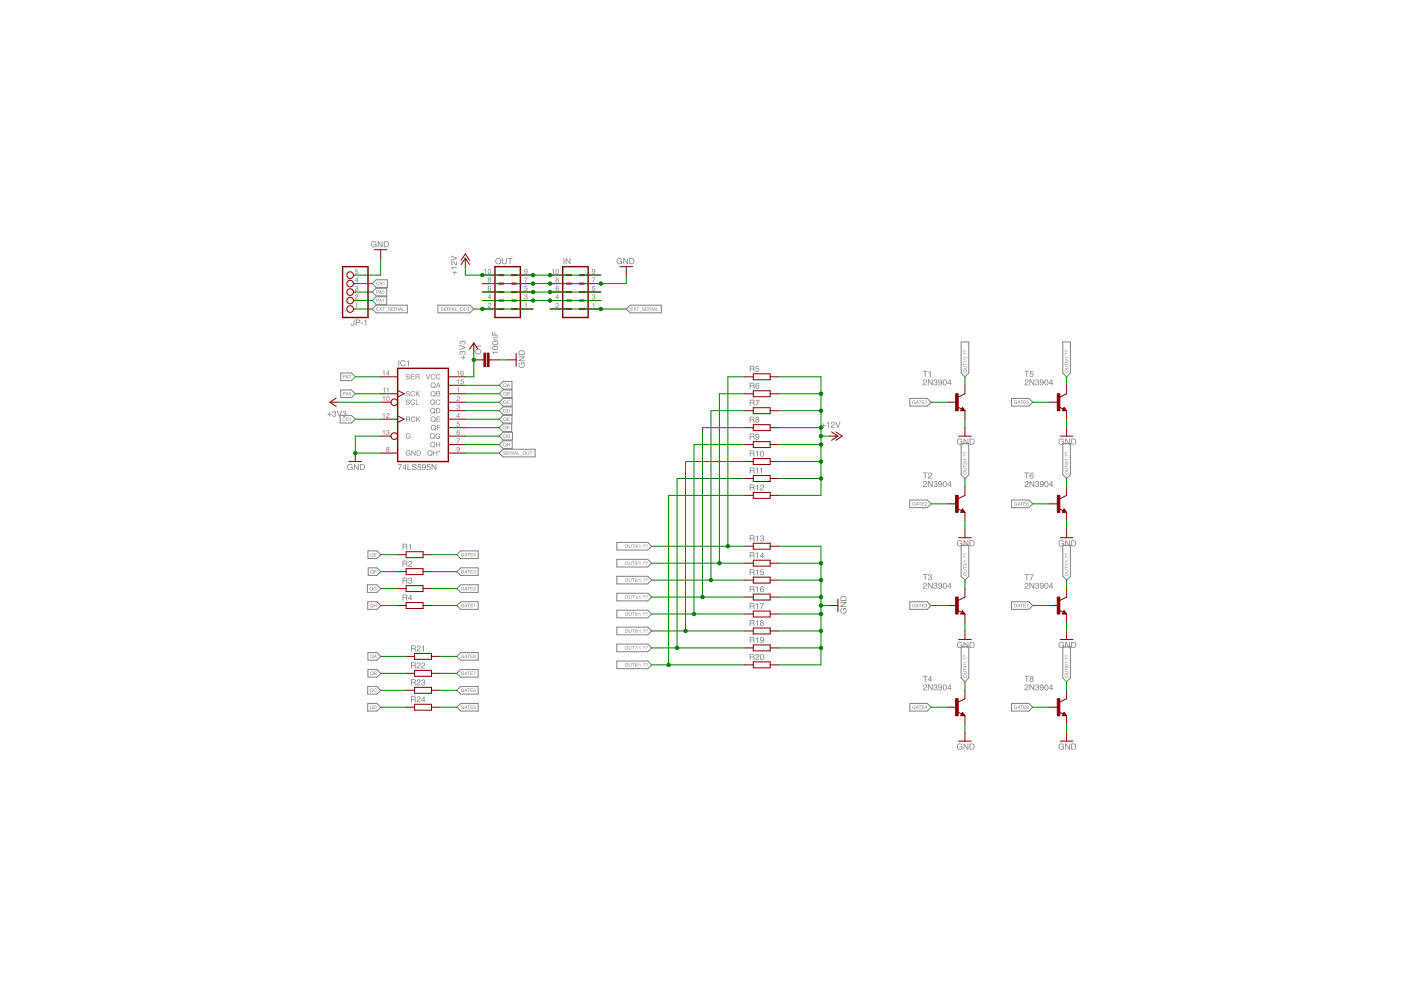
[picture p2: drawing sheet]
<svg xmlns="http://www.w3.org/2000/svg" width="420mm" height="297mm" viewBox="0 0 420 297" stroke-linecap="round" stroke-linejoin="round" font-family="sans-serif">
<g fill="#808080">
<path d="M104.4 139.3a.8 .8 0 0 1 1.3 .3h-.2a.62 .62 0 0 0-.9-.1 .62 .62 0 0 0 0 1 .62 .62 0 0 0 .9-.2v-.2h-.5v-.2h.8v1l-.2-.3a.9 .9 0 0 1-1.4 0 .9 .9 0 0 1 .2-1.3zM106.1 139.1h.3l.9 1.4v-1.4h.3v1.8h-.3l-.9-1.5v1.5h-.3zM108.2 139.3v1.4l.6-.1 .4-.4a.65 .65 0 0 0-.6-.9zM108 139.1h.7a.91 .91 0 0 1 .7 .9 .91 .91 0 0 1-.7 .9h-.7z" fill-rule="evenodd"/>
<path d="M138.3 107h.5v-.5h.2v.5h.6v.2h-.6v.6h-.2v-.6h-.5zM137.9 105.3l.4-.1 .3 .2a.58 .58 0 0 1 1 .2 .58 .58 0 0 1-.6 .7v-.2a.35 .35 0 0 0 .4-.5 .35 .35 0 0 0-.6 0v.3l-.2-.1a.28 .28 0 0 0-.3-.4 .28 .28 0 0 0-.3 .3l.4 .6a.58 .58 0 0 1-.6-.3 .58 .58 0 0 1 .1-.7zM137.8 103.4l1.8 .6v.3l-1.8 .7v-.3l1.5-.5-1.5-.5zM137.9 102.3l.4-.2 .3 .3a.58 .58 0 0 1 1 .1 .58 .58 0 0 1-.6 .8v-.2a.35 .35 0 0 0 .4-.5 .35 .35 0 0 0-.6-.1v.3l-.2-.1a.28 .28 0 0 0-.3-.3 .28 .28 0 0 0-.3 .3l.4 .5a.58 .58 0 0 1-.6-.3 .58 .58 0 0 1 .1-.6z" fill-rule="evenodd"/>
<path d="M98.7 123.6h.3v.5h.5v.2h-.5v.6h-.3v-.6h-.5v-.2h.5zM99.9 123.2a.5 .5 0 0 1 .7 0 .5 .5 0 0 1-.1 .8 .58 .58 0 0 1-.1 .9 .58 .58 0 0 1-.8-.6h.3a.35 .35 0 0 0 .5 .4 .35 .35 0 0 0 0-.6h-.3l.1-.2a.28 .28 0 0 0 .3-.3 .28 .28 0 0 0-.3-.3l-.5 .4zM101 123.1h.3l.5 1.5 .5-1.5h.3l-.7 1.8h-.2zM102.9 123.2a.5 .5 0 0 1 .8 0 .5 .5 0 0 1-.1 .8 .58 .58 0 0 1-.1 .9 .58 .58 0 0 1-.8-.6h.2a.35 .35 0 0 0 .5 .4 .35 .35 0 0 0 0-.6h-.2v-.2a.28 .28 0 0 0 .4-.3 .28 .28 0 0 0-.3-.3l-.6 .4z" fill-rule="evenodd"/>
<path d="M147.6 105.5h1.7v.2h-1.2v.4h-.2zM147.7 103.9a.88 .88 0 0 1 1.1-.2 .88 .88 0 0 1 .5 .9l-.2 .1a.93 .93 0 0 1-1.5-.6zM147.8 104.1a.67 .67 0 0 0 .7 .5 .67 .67 0 0 0 .6-.5l-.6-.2zM147.7 102.5a.88 .88 0 0 1 1.1-.2 .88 .88 0 0 1 .5 .9l-.2 .2a.93 .93 0 0 1-1.5-.7zM147.8 102.7a.67 .67 0 0 0 .7 .5 .67 .67 0 0 0 .6-.5l-.6-.2zM148.1 101.1l1.2-.2v.3h-.9l-.2 .2 .2 .4h.9v.2h-1.3l.2-.2zM147.5 99.3h.3v1h.5v-.9h.2v.9h.8v.3h-1.8z" fill-rule="evenodd"/>
<path d="M155.7 108.8l.4-.1v.2a.62 .62 0 0 0-.1 .9 .62 .62 0 0 0 .9 0 .62 .62 0 0 0-.1-.9h-.2v.5h-.2v-.8h.9l-.2 .3a.89 .89 0 0 1-.1 1.2 .89 .89 0 0 1-1.2-.1 .89 .89 0 0 1-.1-1.2zM155.5 106.8h1.8v.3l-1.4 .9h1.4v.3h-1.8v-.3l1.5-.9h-1.5zM155.9 105.4l-.1 .8h1.3l-.2-.9zM155.8 105.2a.97 .97 0 0 1 1.5 .5v.8h-1.8l.1-1z" fill-rule="evenodd"/>
<path d="M287.2 131.7a.8 .8 0 0 1 1.4 .3h-.3a.62 .62 0 0 0-.9-.1 .62 .62 0 0 0 0 .9 .62 .62 0 0 0 1-.1v-.2h-.6v-.2h.8v1l-.2-.3a.9 .9 0 0 1-1.3 0 .9 .9 0 0 1 .1-1.3zM289 131.5h.3l.9 1.4v-1.4h.2v1.8h-.3l-.9-1.5v1.5h-.2zM291 131.7v1.4l.7-.1 .3-.4a.65 .65 0 0 0-.5-.9zM290.8 131.5h.7a.91 .91 0 0 1 .8 .9 .91 .91 0 0 1-.8 .9h-.7z" fill-rule="evenodd"/>
<path d="M252.2 182.5l.4-.2v.3a.62 .62 0 0 0-.1 .9 .62 .62 0 0 0 .9-.1 .62 .62 0 0 0-.1-.9h-.2v.6h-.2v-.8h.9l-.2 .2a.89 .89 0 0 1-.1 1.2 .89 .89 0 0 1-1.2 0 .89 .89 0 0 1-.1-1.2zM252 180.5h1.8v.3l-1.4 .9h1.4v.2h-1.8v-.3l1.5-.9h-1.5zM252.4 179l-.1 .9h1.3l-.2-.9zM252.3 178.8a.97 .97 0 0 1 1.5 .6v.7h-1.8l.1-1z" fill-rule="evenodd"/>
<path d="M287.2 162.1a.8 .8 0 0 1 1.4 .4h-.3a.62 .62 0 0 0-.9-.1 .62 .62 0 0 0 0 .9 .62 .62 0 0 0 1-.1v-.2h-.6v-.2h.8v.9l-.2-.2a.9 .9 0 0 1-1.3 0 .9 .9 0 0 1 .1-1.4zM289 161.9h.3l.9 1.5v-1.5h.2v1.8h-.3l-.9-1.4v1.4h-.2zM291 162.1v1.4h.7l.3-.5a.65 .65 0 0 0-.5-.9zM290.8 161.9h.7a.91 .91 0 0 1 .8 .9 .91 .91 0 0 1-.8 .9h-.7z" fill-rule="evenodd"/>
<path d="M287.2 192.6a.8 .8 0 0 1 1.4 .4h-.3a.62 .62 0 0 0-.9-.1 .62 .62 0 0 0 0 .9 .62 .62 0 0 0 1-.2v-.2h-.6v-.2h.8v1l-.2-.2a.9 .9 0 0 1-1.3-.1 .9 .9 0 0 1 .1-1.3zM289 192.4h.3l.9 1.5v-1.5h.2v1.8h-.3l-.9-1.4v1.4h-.2zM291 192.6v1.4h.7l.3-.5a.65 .65 0 0 0-.5-.9zM290.8 192.4h.7a.91 .91 0 0 1 .8 .9 .91 .91 0 0 1-.8 .9h-.7z" fill-rule="evenodd"/>
<path d="M287.2 223.1a.8 .8 0 0 1 1.4 .3h-.3a.62 .62 0 0 0-.9-.1 .62 .62 0 0 0 0 1 .62 .62 0 0 0 1-.2v-.2h-.6v-.2h.8v1l-.2-.3a.9 .9 0 0 1-1.3 0 .9 .9 0 0 1 .1-1.3zM289 222.9h.3l.9 1.4v-1.4h.2v1.8h-.3l-.9-1.5v1.5h-.2zM291 223.1v1.4l.7-.1 .3-.4a.65 .65 0 0 0-.5-.9zM290.8 222.9h.7a.91 .91 0 0 1 .8 .9 .91 .91 0 0 1-.8 .9h-.7z" fill-rule="evenodd"/>
<path d="M317.7 131.7a.8 .8 0 0 1 1.4 .3h-.3a.62 .62 0 0 0-.9-.1 .62 .62 0 0 0 0 .9 .62 .62 0 0 0 .9-.1l.1-.2h-.6v-.2h.8v1l-.2-.3a.9 .9 0 0 1-1.4 0 .9 .9 0 0 1 .2-1.3zM319.5 131.5h.2l.9 1.4v-1.4h.3v1.8h-.3l-.9-1.5v1.5h-.2zM321.5 131.7v1.4l.6-.1 .4-.4a.65 .65 0 0 0-.6-.9zM321.3 131.5h.7a.91 .91 0 0 1 .8 .9 .91 .91 0 0 1-.8 .9h-.7z" fill-rule="evenodd"/>
<path d="M317.7 162.1a.8 .8 0 0 1 1.4 .4h-.3a.62 .62 0 0 0-.9-.1 .62 .62 0 0 0 0 .9 .62 .62 0 0 0 .9-.1l.1-.2h-.6v-.2h.8v.9l-.2-.2a.9 .9 0 0 1-1.4 0 .9 .9 0 0 1 .2-1.4zM319.5 161.9h.2l.9 1.5v-1.5h.3v1.8h-.3l-.9-1.4v1.4h-.2zM321.5 162.1v1.4h.6l.4-.5a.65 .65 0 0 0-.6-.9zM321.3 161.9h.7a.91 .91 0 0 1 .8 .9 .91 .91 0 0 1-.8 .9h-.7z" fill-rule="evenodd"/>
<path d="M317.7 192.6a.8 .8 0 0 1 1.4 .4h-.3a.62 .62 0 0 0-.9-.1 .62 .62 0 0 0 0 .9 .62 .62 0 0 0 .9-.2l.1-.2h-.6v-.2h.8v1l-.2-.2a.9 .9 0 0 1-1.4-.1 .9 .9 0 0 1 .2-1.3zM319.5 192.4h.2l.9 1.5v-1.5h.3v1.8h-.3l-.9-1.4v1.4h-.2zM321.5 192.6v1.4h.6l.4-.5a.65 .65 0 0 0-.6-.9zM321.3 192.4h.7a.91 .91 0 0 1 .8 .9 .91 .91 0 0 1-.8 .9h-.7z" fill-rule="evenodd"/>
<path d="M317.7 223.1a.8 .8 0 0 1 1.4 .3h-.3a.62 .62 0 0 0-.9-.1 .62 .62 0 0 0 0 1 .62 .62 0 0 0 .9-.2l.1-.2h-.6v-.2h.8v1l-.2-.3a.9 .9 0 0 1-1.4 0 .9 .9 0 0 1 .2-1.3zM319.5 222.9h.2l.9 1.4v-1.4h.3v1.8h-.3l-.9-1.5v1.5h-.2zM321.5 223.1v1.4l.6-.1 .4-.4a.65 .65 0 0 0-.6-.9zM321.3 222.9h.7a.91 .91 0 0 1 .8 .9 .91 .91 0 0 1-.8 .9h-.7z" fill-rule="evenodd"/>
<path d="M246.9 126.9h.2v.5h.5v.2h-.5v.6h-.2v-.6h-.6v-.2h.6zM247.9 126.8l.7-.4v1.8h-.3v-1.3h-.4zM249.4 126.5a.6 .6 0 0 1 .9 .3 .6 .6 0 0 1-.6 .8l-.3 .4h.9v.2h-1.2l.3-.6a.57 .57 0 0 0 .6-.3 .57 .57 0 0 0-.1-.6l-.7 .4zM250.5 126.4h.3l.5 1.5 .5-1.5h.3l-.7 1.8h-.2z" fill-rule="evenodd"/>
<path d="M111.5 72.5a.8 .8 0 0 1 1.4 .3h-.3a.62 .62 0 0 0-.9 0 .62 .62 0 0 0 .1 .9 .62 .62 0 0 0 .9-.2v-.2h-.6v-.2h.8v1l-.2-.2a.9 .9 0 0 1-1.3-.1 .9 .9 0 0 1 .1-1.3zM113.3 72.3h.3l.9 1.5v-1.5h.2v1.8h-.3l-.9-1.5v1.5h-.2zM115.4 72.5v1.4h.6l.3-.5a.65 .65 0 0 0-.5-.9zM115.1 72.3h.7a.91 .91 0 0 1 .8 .9 .91 .91 0 0 1-.8 .9h-.7z" fill-rule="evenodd"/>
<path d="M277 113.8a.6 .6 0 0 1 1 .3 .6 .6 0 0 1-.6 .8l-.4 .4h1v.2h-1.2l.2-.6a.57 .57 0 0 0 .6-.3 .57 .57 0 0 0-.1-.6l-.7 .4zM278.3 113.7h.3l.9 1.4v-1.4h.2v1.8h-.3l-.9-1.5v1.5h-.2zM280.2 113.8a.5 .5 0 0 1 .7 0 .5 .5 0 0 1 0 .8 .58 .58 0 0 1-.2 .9 .58 .58 0 0 1-.8-.6h.3a.35 .35 0 0 0 .5 .4 .35 .35 0 0 0 0-.6h-.3l.1-.2a.28 .28 0 0 0 .4-.3 .28 .28 0 0 0-.3-.3l-.6 .4zM281.5 113.9a.84 .84 0 0 1 1.1 .6 .84 .84 0 0 1-.7 1l-.5-.3v-.1h.2a.35 .35 0 0 0 .4 .2 .35 .35 0 0 0 .3-.4v-.2a.56 .56 0 0 1-.8 0 .56 .56 0 0 1 0-.8zM281.6 114.3a.37 .37 0 0 0 .7 0 .37 .37 0 0 0-.7 0zM282.9 113.9a.85 .85 0 0 1 1.1 .5 .85 .85 0 0 1-.5 1.1 .91 .91 0 0 1-.8-.6 .91 .91 0 0 1 .2-1zM283.2 114l-.1 .1a.75 .75 0 0 0 .4 1.2l.1-.1a.77 .77 0 0 0-.4-1.2zM284.9 114.1l-.6 .8h.6zM284.9 113.7h.2v1.2h.3v.2h-.3v.4h-.2v-.4h-.8z" fill-rule="evenodd"/>
<path d="M277 144.3a.6 .6 0 0 1 1 .3 .6 .6 0 0 1-.6 .8l-.4 .3h1v.3h-1.2l.2-.6a.57 .57 0 0 0 .6-.3 .57 .57 0 0 0-.1-.7l-.7 .4zM278.3 144.2h.3l.9 1.4v-1.4h.2v1.8h-.3l-.9-1.5v1.5h-.2zM280.2 144.3a.5 .5 0 0 1 .7 0 .5 .5 0 0 1 0 .7 .58 .58 0 0 1-.2 1 .58 .58 0 0 1-.8-.6h.3a.35 .35 0 0 0 .5 .4 .35 .35 0 0 0 0-.6l-.3-.1 .1-.1a.28 .28 0 0 0 .4-.3 .28 .28 0 0 0-.3-.3l-.6 .4zM281.5 144.4a.84 .84 0 0 1 1.1 .6 .84 .84 0 0 1-.7 1l-.5-.3v-.2h.2a.35 .35 0 0 0 .4 .3 .35 .35 0 0 0 .3-.4v-.2a.56 .56 0 0 1-.8 0 .56 .56 0 0 1 0-.8zM281.6 144.8a.37 .37 0 0 0 .7 0 .37 .37 0 0 0-.7 0zM282.9 144.4a.85 .85 0 0 1 1.1 .5 .85 .85 0 0 1-.5 1.1 .91 .91 0 0 1-.8-.6 .91 .91 0 0 1 .2-1zM283.2 144.5l-.1 .1a.75 .75 0 0 0 .4 1.2l.1-.1a.77 .77 0 0 0-.4-1.2zM284.9 144.5l-.6 .8h.6zM284.9 144.2h.2v1.1h.3v.2h-.3v.5h-.2v-.5h-.8z" fill-rule="evenodd"/>
<path d="M277 174.8a.6 .6 0 0 1 1 .3 .6 .6 0 0 1-.6 .8l-.4 .3h1v.2h-1.2l.2-.6a.57 .57 0 0 0 .6-.3 .57 .57 0 0 0-.1-.6l-.7 .4zM278.3 174.6h.3l.9 1.5v-1.5h.2v1.8h-.3l-.9-1.4v1.4h-.2zM280.2 174.8a.5 .5 0 0 1 .7 0 .5 .5 0 0 1 0 .7 .58 .58 0 0 1-.2 1 .58 .58 0 0 1-.8-.6h.3a.35 .35 0 0 0 .5 .4 .35 .35 0 0 0 0-.7h-.3l.1-.2a.28 .28 0 0 0 .4-.2 .28 .28 0 0 0-.3-.3l-.6 .4zM281.5 174.9a.84 .84 0 0 1 1.1 .5 .84 .84 0 0 1-.7 1.1l-.5-.3v-.2h.2a.35 .35 0 0 0 .4 .3 .35 .35 0 0 0 .3-.4v-.3a.56 .56 0 0 1-.8 .1 .56 .56 0 0 1 0-.8zM281.6 175.3a.37 .37 0 0 0 .7 0 .37 .37 0 0 0-.7 0zM282.9 174.9a.85 .85 0 0 1 1.1 .4 .85 .85 0 0 1-.5 1.1 .91 .91 0 0 1-.8-.5 .91 .91 0 0 1 .2-1zM283.2 174.9l-.1 .2a.75 .75 0 0 0 .4 1.1l.1-.1a.77 .77 0 0 0-.4-1.2zM284.9 175l-.6 .8h.6zM284.9 174.7h.2v1.1h.3v.2h-.3v.4h-.2v-.4h-.8z" fill-rule="evenodd"/>
<path d="M277 205.3a.6 .6 0 0 1 1 .2 .6 .6 0 0 1-.6 .8l-.4 .4h1v.2h-1.2l.2-.6a.57 .57 0 0 0 .6-.3 .57 .57 0 0 0-.1-.6l-.7 .4zM278.3 205.1h.3l.9 1.5v-1.5h.2v1.8h-.3l-.9-1.5v1.5h-.2zM280.2 205.3a.5 .5 0 0 1 .7-.1 .5 .5 0 0 1 0 .8 .58 .58 0 0 1-.2 1 .58 .58 0 0 1-.8-.6h.3a.35 .35 0 0 0 .5 .3 .35 .35 0 0 0 0-.6h-.3l.1-.2a.28 .28 0 0 0 .4-.2 .28 .28 0 0 0-.3-.4l-.6 .4zM281.5 205.3a.84 .84 0 0 1 1.1 .6 .84 .84 0 0 1-.7 1l-.5-.2v-.2h.2a.35 .35 0 0 0 .4 .3 .35 .35 0 0 0 .3-.5v-.2a.56 .56 0 0 1-.8 .1 .56 .56 0 0 1 0-.9zM281.6 205.7a.37 .37 0 0 0 .7 0 .37 .37 0 0 0-.7 0zM282.9 205.3a.85 .85 0 0 1 1.1 .5 .85 .85 0 0 1-.5 1.1 .91 .91 0 0 1-.8-.6 .91 .91 0 0 1 .2-1zM283.2 205.4l-.1 .1a.75 .75 0 0 0 .4 1.2l.1-.1a.77 .77 0 0 0-.4-1.2zM284.9 205.5l-.6 .8h.6zM284.9 205.1h.2v1.2h.3v.2h-.3v.4h-.2v-.4h-.8z" fill-rule="evenodd"/>
<path d="M307.5 113.8a.6 .6 0 0 1 .9 .3 .6 .6 0 0 1-.6 .8l-.3 .4h.9v.2h-1.2l.3-.6a.57 .57 0 0 0 .6-.3 .57 .57 0 0 0-.1-.6l-.7 .4zM308.7 113.7h.3l.9 1.4v-1.4h.3v1.8h-.3l-.9-1.5v1.5h-.3zM310.7 113.8a.5 .5 0 0 1 .7 0 .5 .5 0 0 1-.1 .8 .58 .58 0 0 1-.1 .9 .58 .58 0 0 1-.8-.6h.2a.36 .36 0 0 0 .6 .4 .35 .35 0 0 0 0-.6h-.3l.1-.2a.28 .28 0 0 0 .3-.3 .28 .28 0 0 0-.3-.3l-.5 .4zM312 113.9a.84 .84 0 0 1 1.1 .6 .84 .84 0 0 1-.7 1l-.5-.3v-.1h.2a.35 .35 0 0 0 .4 .2 .35 .35 0 0 0 .3-.4v-.2a.56 .56 0 0 1-.8 0 .56 .56 0 0 1 0-.8zM312.1 114.3a.37 .37 0 0 0 .7 0 .37 .37 0 0 0-.7 0zM313.4 113.9a.85 .85 0 0 1 1.1 .5 .85 .85 0 0 1-.5 1.1 .91 .91 0 0 1-.8-.6 .91 .91 0 0 1 .2-1zM313.7 114l-.2 .1a.75 .75 0 0 0 .5 1.2l.1-.1a.77 .77 0 0 0-.4-1.2zM315.3 114.1l-.5 .8h.5zM315.4 113.7h.2v1.2h.2v.2h-.2v.4h-.2v-.4h-.8z" fill-rule="evenodd"/>
<path d="M307.5 144.3a.6 .6 0 0 1 .9 .3 .6 .6 0 0 1-.6 .8l-.3 .3h.9v.3h-1.2l.3-.6a.57 .57 0 0 0 .6-.3 .57 .57 0 0 0-.1-.7l-.7 .4zM308.7 144.2h.3l.9 1.4v-1.4h.3v1.8h-.3l-.9-1.5v1.5h-.3zM310.7 144.3a.5 .5 0 0 1 .7 0 .5 .5 0 0 1-.1 .7 .58 .58 0 0 1-.1 1 .58 .58 0 0 1-.8-.6h.2a.36 .36 0 0 0 .6 .4 .35 .35 0 0 0 0-.6l-.3-.1 .1-.1a.28 .28 0 0 0 .3-.3 .28 .28 0 0 0-.3-.3l-.5 .4zM312 144.4a.84 .84 0 0 1 1.1 .6 .84 .84 0 0 1-.7 1l-.5-.3v-.2h.2a.35 .35 0 0 0 .4 .3 .35 .35 0 0 0 .3-.4v-.2a.56 .56 0 0 1-.8 0 .56 .56 0 0 1 0-.8zM312.1 144.8a.37 .37 0 0 0 .7 0 .37 .37 0 0 0-.7 0zM313.4 144.4a.85 .85 0 0 1 1.1 .5 .85 .85 0 0 1-.5 1.1 .91 .91 0 0 1-.8-.6 .91 .91 0 0 1 .2-1zM313.7 144.5l-.2 .1a.75 .75 0 0 0 .5 1.2l.1-.1a.77 .77 0 0 0-.4-1.2zM315.3 144.5l-.5 .8h.5zM315.4 144.2h.2v1.1h.2v.2h-.2v.5h-.2v-.5h-.8z" fill-rule="evenodd"/>
<path d="M307.5 174.8a.6 .6 0 0 1 .9 .3 .6 .6 0 0 1-.6 .8l-.3 .3h.9v.2h-1.2l.3-.6a.57 .57 0 0 0 .6-.3 .57 .57 0 0 0-.1-.6l-.7 .4zM308.7 174.6h.3l.9 1.5v-1.5h.3v1.8h-.3l-.9-1.4v1.4h-.3zM310.7 174.8a.5 .5 0 0 1 .7 0 .5 .5 0 0 1-.1 .7 .58 .58 0 0 1-.1 1 .58 .58 0 0 1-.8-.6h.2a.36 .36 0 0 0 .6 .4 .35 .35 0 0 0 0-.7h-.3l.1-.2a.28 .28 0 0 0 .3-.2 .28 .28 0 0 0-.3-.3l-.5 .4zM312 174.9a.84 .84 0 0 1 1.1 .5 .84 .84 0 0 1-.7 1.1l-.5-.3v-.2h.2a.35 .35 0 0 0 .4 .3 .35 .35 0 0 0 .3-.4v-.3a.56 .56 0 0 1-.8 .1 .56 .56 0 0 1 0-.8zM312.1 175.3a.37 .37 0 0 0 .7 0 .37 .37 0 0 0-.7 0zM313.4 174.9a.85 .85 0 0 1 1.1 .4 .85 .85 0 0 1-.5 1.1 .91 .91 0 0 1-.8-.5 .91 .91 0 0 1 .2-1zM313.7 174.9l-.2 .2a.75 .75 0 0 0 .5 1.1l.1-.1a.77 .77 0 0 0-.4-1.2zM315.3 175l-.5 .8h.5zM315.4 174.7h.2v1.1h.2v.2h-.2v.4h-.2v-.4h-.8z" fill-rule="evenodd"/>
<path d="M307.5 205.3a.6 .6 0 0 1 .9 .2 .6 .6 0 0 1-.6 .8l-.3 .4h.9v.2h-1.2l.3-.6a.57 .57 0 0 0 .6-.3 .57 .57 0 0 0-.1-.6l-.7 .4zM308.7 205.1h.3l.9 1.5v-1.5h.3v1.8h-.3l-.9-1.5v1.5h-.3zM310.7 205.3a.5 .5 0 0 1 .7-.1 .5 .5 0 0 1-.1 .8 .58 .58 0 0 1-.1 1 .58 .58 0 0 1-.8-.6h.2a.35 .35 0 0 0 .6 .3 .35 .35 0 0 0 0-.6h-.3l.1-.2a.28 .28 0 0 0 .3-.2 .28 .28 0 0 0-.3-.4l-.5 .4zM312 205.3a.84 .84 0 0 1 1.1 .6 .84 .84 0 0 1-.7 1l-.5-.2v-.2h.2a.35 .35 0 0 0 .4 .3 .35 .35 0 0 0 .3-.5v-.2a.56 .56 0 0 1-.8 .1 .56 .56 0 0 1 0-.9zM312.1 205.7a.37 .37 0 0 0 .7 0 .37 .37 0 0 0-.7 0zM313.4 205.3a.85 .85 0 0 1 1.1 .5 .85 .85 0 0 1-.5 1.1 .91 .91 0 0 1-.8-.6 .91 .91 0 0 1 .2-1zM313.7 205.4l-.2 .1a.75 .75 0 0 0 .5 1.2l.1-.1a.77 .77 0 0 0-.4-1.2zM315.3 205.5l-.5 .8h.5zM315.4 205.1h.2v1.2h.2v.2h-.2v.4h-.2v-.4h-.8z" fill-rule="evenodd"/>
<path d="M119.3 139.2h1.3l-.8 1.7h-.2l.1-.5 .6-1h-1zM121.5 139.5l-.6 .8h.6zM121.5 139.1h.2v1.2h.2v.1h-.2v.5h-.2v-.5h-.8zM122.2 139.1h.3v1.6h.9v.2h-1.2zM123.8 139.2a.7 .7 0 0 1 1.1 .4h-.2a.42 .42 0 0 0-.5-.4 .42 .42 0 0 0-.3 .5 .77 .77 0 0 1 1 1 .77 .77 0 0 1-.8 .2 .77 .77 0 0 1-.6-.6h.3a.41 .41 0 0 0 .4 .5 .41 .41 0 0 0 .3-.7 .64 .64 0 0 1-.7-.1 .64 .64 0 0 1 0-.8zM125.4 139.2h.9v.2h-.8l-.1 .5a.61 .61 0 0 1 .9 .2 .61 .61 0 0 1-.4 .9 .61 .61 0 0 1-.7-.6h.2a.38 .38 0 0 0 .6 .2 .38 .38 0 0 0 0-.6 .38 .38 0 0 0-.6 .1h-.2zM126.7 139.3a.84 .84 0 0 1 1.1 .6 .84 .84 0 0 1-.7 1l-.5-.3v-.1h.2a.35 .35 0 0 0 .4 .2 .35 .35 0 0 0 .3-.4v-.2a.56 .56 0 0 1-.8 0 .56 .56 0 0 1 0-.8zM126.8 139.7a.37 .37 0 0 0 .7 0 .37 .37 0 0 0-.7 0zM128.1 139.2h.9v.2h-.7l-.1 .5a.61 .61 0 0 1 .9 .2 .61 .61 0 0 1-.4 .9 .61 .61 0 0 1-.8-.6h.3a.38 .38 0 0 0 .5 .2 .38 .38 0 0 0 .1-.6 .38 .38 0 0 0-.6 .1h-.2zM129.4 139.1h.3l.9 1.4v-1.4h.3v1.8h-.3l-.9-1.5v1.5h-.3z" fill-rule="evenodd"/>
<path d="M135.7 81.6h.6v-.5h.2v.5h.5v.2h-.5v.6h-.2v-.6h-.6zM135.3 80.1h1.7v.3h-1.2v.4h-.2zM135.4 78.5a1.02 1.02 0 0 1 1.3 .7l.1-.9h.2v1.2l-.6-.2a.57 .57 0 0 0-.3-.6 .57 .57 0 0 0-.6 .1l.4 .7a.6 .6 0 0 1-.6-.3 .6 .6 0 0 1 .1-.7zM135.2 76.6l1.8 .7v.2l-1.8 .7v-.3l1.6-.5-1.6-.5z" fill-rule="evenodd"/>
<path d="M185.2 77.6a.8 .8 0 0 1 1.3 .3h-.2a.62 .62 0 0 0-.9-.1 .62 .62 0 0 0 0 1 .62 .62 0 0 0 .9-.2v-.2h-.5v-.2h.8v1l-.3-.3a.9 .9 0 0 1-1.3 0 .9 .9 0 0 1 .2-1.3zM186.9 77.4h.3l.9 1.4v-1.4h.3v1.8h-.3l-.9-1.5v1.5h-.3zM189 77.6v1.4l.6-.1 .4-.4a.65 .65 0 0 0-.6-.9zM188.8 77.4h.7a.91 .91 0 0 1 .7 .9 .91 .91 0 0 1-.7 .9h-.7z" fill-rule="evenodd"/>
<path d="M142.6 104.9l.4-.2v.2a.6 .6 0 0 0-.1 .9 .6 .6 0 0 0 .9 0 .6 .6 0 0 0 0-.9l-.2-.3a.86 .86 0 0 1 .6 1.3 .86 .86 0 0 1-1.3 .2l-.5-.5zM142.5 103.7h1.8v.2h-1.3v.4h-.1z" fill-rule="evenodd"/>
<path d="M121 163.2v.6h.5a.31 .31 0 0 0 .4-.3 .31 .31 0 0 0-.3-.3zM120.7 163h.9a.49 .49 0 0 1 .5 .3 .49 .49 0 0 1-.2 .6l.3 .9h-.3l-.1-.7-.3-.1h-.5v.8h-.3zM122.6 163.4l.6-.4v1.8h-.2v-1.3h-.4z" fill-rule="evenodd"/>
<path d="M121 168.3v.6h.5a.31 .31 0 0 0 .4-.3 .31 .31 0 0 0-.3-.3zM120.7 168.1h.9a.49 .49 0 0 1 .5 .3 .49 .49 0 0 1-.2 .6l.3 .8h-.3l-.1-.6-.3-.1h-.5v.7h-.3zM122.6 168.2a.6 .6 0 0 1 1 .3 .6 .6 0 0 1-.6 .8l-.4 .3h1v.2h-1.2l.3-.6a.57 .57 0 0 0 .5-.3 .57 .57 0 0 0 0-.6l-.8 .4z" fill-rule="evenodd"/>
<path d="M121 173.3v.7h.5a.31 .31 0 0 0 .4-.3 .31 .31 0 0 0-.3-.4zM120.7 173.1h.9a.49 .49 0 0 1 .5 .3 .49 .49 0 0 1-.2 .6l.3 .9h-.3l-.1-.6-.3-.1h-.5v.7h-.3zM122.6 173.3a.5 .5 0 0 1 .8 0 .5 .5 0 0 1-.1 .7 .58 .58 0 0 1-.1 1 .58 .58 0 0 1-.8-.6h.2a.35 .35 0 0 0 .5 .4 .35 .35 0 0 0 0-.7h-.2v-.2a.28 .28 0 0 0 .4-.2 .28 .28 0 0 0-.3-.3l-.6 .4z" fill-rule="evenodd"/>
<path d="M121 178.4v.6h.5a.31 .31 0 0 0 .4-.3 .31 .31 0 0 0-.3-.3zM120.7 178.2h.9a.49 .49 0 0 1 .5 .3 .49 .49 0 0 1-.2 .6l.3 .9h-.3l-.1-.6-.3-.2h-.5v.8h-.3zM123.1 178.6l-.5 .8h.5zM123.2 178.3h.2v1.1h.2v.2h-.2v.4h-.3v-.4h-.7z" fill-rule="evenodd"/>
<path d="M225.1 109.9v.6h.6a.31 .31 0 0 0 .3-.3 .31 .31 0 0 0-.3-.3zM224.9 109.7h.8a.49 .49 0 0 1 .5 .3 .49 .49 0 0 1-.2 .6l.3 .8h-.3v-.6l-.4-.1h-.5v.7h-.2zM226.7 109.7h.9v.2h-.7l-.1 .5a.61 .61 0 0 1 .9 .3 .61 .61 0 0 1-.4 .8 .61 .61 0 0 1-.8-.5h.2a.38 .38 0 0 0 .6 .2 .38 .38 0 0 0 .1-.6 .38 .38 0 0 0-.6 .1h-.2z" fill-rule="evenodd"/>
<path d="M225.1 114.9v.7h.6a.31 .31 0 0 0 .3-.3 .31 .31 0 0 0-.3-.4zM224.9 114.7h.8a.49 .49 0 0 1 .5 .3 .49 .49 0 0 1-.2 .6l.3 .9h-.3v-.6l-.4-.1h-.5v.7h-.2zM226.7 115l.6-.2 .4 .3-.2 .1a.41 .41 0 0 0-.6-.2 .41 .41 0 0 0-.1 .6 .58 .58 0 0 1 .9 .2 .58 .58 0 0 1-.5 .8 .58 .58 0 0 1-.7-.6zM226.8 116a.37 .37 0 0 0 .7 0 .37 .37 0 0 0-.7 0z" fill-rule="evenodd"/>
<path d="M225.1 120v.6h.6a.31 .31 0 0 0 .3-.3 .31 .31 0 0 0-.3-.3zM224.9 119.8h.8a.49 .49 0 0 1 .5 .3 .49 .49 0 0 1-.2 .6l.3 .9h-.3v-.6l-.4-.2h-.5v.8h-.2zM226.5 119.9h1.2l-.7 1.7h-.2l.1-.5 .6-1h-1z" fill-rule="evenodd"/>
<path d="M225.1 125.1v.6h.6a.31 .31 0 0 0 .3-.3 .31 .31 0 0 0-.3-.3zM224.9 124.9h.8a.49 .49 0 0 1 .5 .3 .49 .49 0 0 1-.2 .6l.3 .9h-.3v-.7l-.4-.1h-.5v.8h-.2zM226.8 125.4a.3 .3 0 0 0 .6 0 .3 .3 0 0 0-.6 0zM226.8 126.2a.36 .36 0 0 0 .7 0 .36 .36 0 0 0-.7 0zM226.7 125.1a.5 .5 0 0 1 .8-.1 .5 .5 0 0 1-.1 .7 .54 .54 0 0 1 .1 .8 .54 .54 0 0 1-.8 .1 .54 .54 0 0 1 .1-.8l-.2-.4z" fill-rule="evenodd"/>
<path d="M225.1 130.2v.6h.6a.31 .31 0 0 0 .3-.3 .31 .31 0 0 0-.3-.3zM224.9 130h.8a.49 .49 0 0 1 .5 .3 .49 .49 0 0 1-.2 .6l.3 .9h-.3v-.7l-.4-.1h-.5v.8h-.2zM226.7 130.2a.84 .84 0 0 1 1.1 .6 .84 .84 0 0 1-.7 1l-.5-.3-.1-.2h.3a.35 .35 0 0 0 .4 .3 .35 .35 0 0 0 .2-.4l.1-.2a.56 .56 0 0 1-.8 0 .56 .56 0 0 1 0-.8zM226.8 130.6a.37 .37 0 0 0 .7 0 .37 .37 0 0 0-.7 0z" fill-rule="evenodd"/>
<path d="M225.1 135.3v.6h.6a.31 .31 0 0 0 .3-.3 .31 .31 0 0 0-.3-.3zM224.9 135h.8a.49 .49 0 0 1 .5 .4 .49 .49 0 0 1-.2 .6l.3 .8h-.3v-.6l-.4-.1h-.5v.7h-.2zM226.7 135.4l.6-.3v1.7h-.2v-1.2h-.4zM228.1 135.3a.85 .85 0 0 1 1.1 .5 .85 .85 0 0 1-.5 1 .91 .91 0 0 1-.8-.5 .91 .91 0 0 1 .2-1zM228.3 135.3l-.1 .2a.75 .75 0 0 0 .5 1.1l.1-.1a.77 .77 0 0 0-.5-1.2z" fill-rule="evenodd"/>
<path d="M225.1 140.3v.6h.6a.31 .31 0 0 0 .3-.2 .31 .31 0 0 0-.3-.4zM224.9 140.1h.8a.49 .49 0 0 1 .5 .3 .49 .49 0 0 1-.2 .6l.3 .9h-.3v-.6l-.4-.2h-.5v.8h-.2zM226.7 140.5l.6-.3v1.7h-.2v-1.2h-.4zM227.9 140.5l.6-.3v1.7h-.2v-1.2h-.4z" fill-rule="evenodd"/>
<path d="M225.1 145.4v.6h.6a.31 .31 0 0 0 .3-.3 .31 .31 0 0 0-.3-.3zM224.9 145.2h.8a.49 .49 0 0 1 .5 .3 .49 .49 0 0 1-.2 .6l.3 .9h-.3v-.7l-.4-.1h-.5v.8h-.2zM226.7 145.6l.6-.3v1.7h-.2v-1.2h-.4zM228.1 145.4a.6 .6 0 0 1 1 .2 .6 .6 0 0 1-.6 .8l-.4 .4h1v.2h-1.2l.3-.6a.57 .57 0 0 0 .5-.3 .57 .57 0 0 0 0-.6l-.8 .4z" fill-rule="evenodd"/>
<path d="M225.1 160.6v.7h.6a.31 .31 0 0 0 .3-.3 .31 .31 0 0 0-.3-.4zM224.9 160.4h.8a.49 .49 0 0 1 .5 .3 .49 .49 0 0 1-.2 .7l.3 .8h-.3v-.6l-.4-.1h-.5v.7h-.2zM226.7 160.8l.6-.3v1.7h-.2v-1.2h-.4zM228.1 160.6a.5 .5 0 0 1 .8 0 .5 .5 0 0 1-.1 .7 .58 .58 0 0 1-.1 1 .58 .58 0 0 1-.8-.6h.2a.35 .35 0 0 0 .5 .4 .35 .35 0 0 0 0-.7h-.2v-.2a.28 .28 0 0 0 .4-.2 .28 .28 0 0 0-.3-.3l-.6 .4z" fill-rule="evenodd"/>
<path d="M225.1 165.7v.6h.6a.31 .31 0 0 0 .3-.2 .31 .31 0 0 0-.3-.4zM224.9 165.5h.8a.49 .49 0 0 1 .5 .3 .49 .49 0 0 1-.2 .6l.3 .9h-.3v-.6l-.4-.2h-.5v.8h-.2zM226.7 165.9l.6-.3v1.7h-.2v-1.2h-.4zM228.7 165.9l-.6 .8h.6zM228.7 165.6h.2v1.1h.2v.2h-.2v.4h-.2v-.4h-.8z" fill-rule="evenodd"/>
<path d="M225.1 170.8v.6h.6a.31 .31 0 0 0 .3-.3 .31 .31 0 0 0-.3-.3zM224.9 170.6h.8a.49 .49 0 0 1 .5 .3 .49 .49 0 0 1-.2 .6l.3 .9h-.3v-.7l-.4-.1h-.5v.8h-.2zM226.7 171l.6-.4v1.8h-.2v-1.2h-.4zM228.1 170.7h.9v.2h-.7l-.1 .5a.61 .61 0 0 1 .9 .3 .61 .61 0 0 1-.4 .8 .61 .61 0 0 1-.8-.6h.2a.38 .38 0 0 0 .6 .2 .38 .38 0 0 0 .1-.6 .38 .38 0 0 0-.6 .1h-.2z" fill-rule="evenodd"/>
<path d="M225.1 175.9v.6h.6a.31 .31 0 0 0 .3-.3 .31 .31 0 0 0-.3-.3zM224.9 175.7h.8a.49 .49 0 0 1 .5 .3 .49 .49 0 0 1-.2 .6l.3 .9h-.3v-.7l-.4-.1h-.5v.8h-.2zM226.7 176.1l.6-.4v1.8h-.2v-1.3h-.4zM228.1 175.9l.6-.2 .3 .3-.1 .2a.41 .41 0 0 0-.6-.3 .41 .41 0 0 0-.2 .7 .58 .58 0 0 1 .9 .2 .58 .58 0 0 1-.4 .8 .58 .58 0 0 1-.7-.6zM228.2 176.9a.37 .37 0 0 0 .7 0 .37 .37 0 0 0-.7 0z" fill-rule="evenodd"/>
<path d="M225.1 181v.6h.6a.31 .31 0 0 0 .3-.3 .31 .31 0 0 0-.3-.3zM224.9 180.8h.8a.49 .49 0 0 1 .5 .3 .49 .49 0 0 1-.2 .6l.3 .8h-.3v-.6l-.4-.1h-.5v.7h-.2zM226.7 181.1l.6-.3v1.7h-.2v-1.2h-.4zM227.9 180.8h1.2l-.7 1.7h-.2l.1-.5 .6-1h-1z" fill-rule="evenodd"/>
<path d="M225.1 186v.7h.6a.31 .31 0 0 0 .3-.3 .31 .31 0 0 0-.3-.4zM224.9 185.8h.8a.49 .49 0 0 1 .5 .3 .49 .49 0 0 1-.2 .6l.3 .9h-.3v-.6l-.4-.1h-.5v.7h-.2zM226.7 186.2l.6-.3v1.7h-.2v-1.2h-.4zM228.2 186.4a.3 .3 0 0 0 .6 0 .3 .3 0 0 0-.6 0zM228.1 187.2a.4 .4 0 0 0 .8 0 .4 .4 0 0 0-.8 0zM228.1 186a.5 .5 0 0 1 .8-.1 .5 .5 0 0 1-.1 .8 .54 .54 0 0 1 .1 .8 .54 .54 0 0 1-.8 0 .54 .54 0 0 1 .1-.8l-.2-.4z" fill-rule="evenodd"/>
<path d="M225.1 191.1v.6h.6a.31 .31 0 0 0 .3-.3 .31 .31 0 0 0-.3-.3zM224.9 190.9h.8a.49 .49 0 0 1 .5 .3 .49 .49 0 0 1-.2 .6l.3 .9h-.3v-.6l-.4-.2h-.5v.8h-.2zM226.7 191.3l.6-.3v1.7h-.2v-1.2h-.4zM228.1 191.1a.84 .84 0 0 1 1.1 .6 .84 .84 0 0 1-.7 1.1l-.5-.3-.1-.2h.3a.35 .35 0 0 0 .4 .3 .35 .35 0 0 0 .2-.5l.1-.2a.56 .56 0 0 1-.8 .1 .56 .56 0 0 1 0-.9zM228.1 191.5a.4 .4 0 0 0 .8 0 .4 .4 0 0 0-.8 0z" fill-rule="evenodd"/>
<path d="M225.1 196.2v.6h.6a.31 .31 0 0 0 .3-.3 .31 .31 0 0 0-.3-.3zM224.9 196h.8a.49 .49 0 0 1 .5 .3 .49 .49 0 0 1-.2 .6l.3 .9h-.3v-.7l-.4-.1h-.5v.8h-.2zM226.8 196.1a.6 .6 0 0 1 .9 .3 .6 .6 0 0 1-.6 .8l-.3 .4h.9v.2h-1.2l.3-.6a.57 .57 0 0 0 .5-.3 .57 .57 0 0 0 0-.6l-.7 .4zM228.1 196.2a.85 .85 0 0 1 1.1 .5 .85 .85 0 0 1-.5 1.1 .91 .91 0 0 1-.8-.6 .91 .91 0 0 1 .2-1zM228.3 196.3l-.1 .1a.75 .75 0 0 0 .5 1.2l.1-.1a.77 .77 0 0 0-.5-1.2z" fill-rule="evenodd"/>
<path d="M123.5 193.7v.6h.6a.31 .31 0 0 0 .3-.3 .31 .31 0 0 0-.3-.3zM123.3 193.5h.8a.49 .49 0 0 1 .6 .3 .49 .49 0 0 1-.3 .6l.4 .8h-.3l-.1-.6-.3-.1h-.6v.7h-.2zM125.2 193.6a.6 .6 0 0 1 .9 .3 .6 .6 0 0 1-.6 .8l-.3 .3h.9v.2h-1.2l.3-.6a.57 .57 0 0 0 .6-.3 .57 .57 0 0 0-.1-.6l-.7 .4zM126.5 193.8l.6-.3v1.7h-.2v-1.2h-.4z" fill-rule="evenodd"/>
<path d="M123.5 198.7v.7h.6a.31 .31 0 0 0 .3-.3 .31 .31 0 0 0-.3-.4zM123.3 198.5h.8a.49 .49 0 0 1 .6 .3 .49 .49 0 0 1-.3 .6l.4 .9h-.3l-.1-.6-.3-.1h-.6v.7h-.2zM125.2 198.7a.6 .6 0 0 1 .9 .3 .6 .6 0 0 1-.6 .8l-.3 .3h.9v.2h-1.2l.3-.6a.57 .57 0 0 0 .6-.3 .57 .57 0 0 0-.1-.6l-.7 .4zM126.6 198.7a.6 .6 0 0 1 .9 .3 .6 .6 0 0 1-.6 .8l-.3 .3h.9v.2h-1.2l.3-.6a.57 .57 0 0 0 .6-.3 .57 .57 0 0 0-.1-.6l-.7 .4z" fill-rule="evenodd"/>
<path d="M123.5 203.8v.6h.6a.31 .31 0 0 0 .3-.3 .31 .31 0 0 0-.3-.3zM123.3 203.6h.8a.49 .49 0 0 1 .6 .3 .49 .49 0 0 1-.3 .6l.4 .9h-.3l-.1-.6-.3-.2h-.6v.8h-.2zM125.2 203.8a.6 .6 0 0 1 .9 .2 .6 .6 0 0 1-.6 .8l-.3 .4h.9v.2h-1.2l.3-.6a.57 .57 0 0 0 .6-.3 .57 .57 0 0 0-.1-.6l-.7 .4zM126.5 203.8a.5 .5 0 0 1 .8-.1 .5 .5 0 0 1-.1 .8 .58 .58 0 0 1-.1 1 .58 .58 0 0 1-.8-.6h.2a.35 .35 0 0 0 .5 .3 .35 .35 0 0 0 0-.6h-.2l.1-.2a.28 .28 0 0 0 .3-.2 .28 .28 0 0 0-.3-.3l-.5 .3z" fill-rule="evenodd"/>
<path d="M123.5 208.9v.6h.6a.31 .31 0 0 0 .3-.3 .31 .31 0 0 0-.3-.3zM123.3 208.7h.8a.49 .49 0 0 1 .6 .3 .49 .49 0 0 1-.3 .6l.4 .9h-.3l-.1-.7-.3-.1h-.6v.8h-.2zM125.2 208.8a.6 .6 0 0 1 .9 .3 .6 .6 0 0 1-.6 .8l-.3 .4h.9v.2h-1.2l.3-.6a.57 .57 0 0 0 .6-.3 .57 .57 0 0 0-.1-.7l-.7 .5zM127.1 209.1l-.6 .8h.6zM127.1 208.7h.2v1.2h.3v.2h-.3v.4h-.2v-.4h-.8z" fill-rule="evenodd"/>
<path d="M276.7 111.2h1.5v.2h-.6v1.5h-.3v-1.5h-.6zM278.5 111.5l.6-.3v1.7h-.2v-1.2h-.4z" fill-rule="evenodd"/>
<path d="M276.7 141.6h1.5v.2h-.6v1.6h-.3v-1.6h-.6zM278.5 141.8a.6 .6 0 0 1 1 .3 .6 .6 0 0 1-.6 .7l-.4 .4h1v.2h-1.2l.3-.6a.57 .57 0 0 0 .5-.3 .57 .57 0 0 0 0-.6l-.8 .4z" fill-rule="evenodd"/>
<path d="M276.7 172.1h1.5v.2h-.6v1.6h-.3v-1.6h-.6zM278.5 172.2a.5 .5 0 0 1 .8 0 .5 .5 0 0 1-.1 .8 .58 .58 0 0 1-.1 .9 .58 .58 0 0 1-.8-.5h.2a.35 .35 0 0 0 .5 .3 .35 .35 0 0 0 0-.6h-.2v-.2a.28 .28 0 0 0 .4-.2 .28 .28 0 0 0-.3-.4l-.6 .4z" fill-rule="evenodd"/>
<path d="M276.7 202.6h1.5v.2h-.6v1.6h-.3v-1.6h-.6zM279 202.9l-.5 .8h.5zM279.1 202.6h.2v1.1h.2v.2h-.2v.5h-.3v-.5h-.7z" fill-rule="evenodd"/>
<path d="M307.2 111.2h1.5v.2h-.6v1.5h-.3v-1.5h-.6zM309 111.2h.9v.2h-.8v.5a.61 .61 0 0 1 .8 .3 .61 .61 0 0 1-.4 .8 .61 .61 0 0 1-.7-.5h.2a.38 .38 0 0 0 .6 .2 .38 .38 0 0 0 0-.6 .38 .38 0 0 0-.6 .1h-.2z" fill-rule="evenodd"/>
<path d="M307.2 141.6h1.5v.2h-.6v1.6h-.3v-1.6h-.6zM309 141.9l.6-.2 .3 .3-.2 .1a.41 .41 0 0 0-.6-.2 .41 .41 0 0 0-.1 .6 .58 .58 0 0 1 .9 .2 .58 .58 0 0 1-.4 .8 .58 .58 0 0 1-.7-.6zM309 142.9a.4 .4 0 0 0 .8 0 .4 .4 0 0 0-.8 0z" fill-rule="evenodd"/>
<path d="M307.2 172.1h1.5v.2h-.6v1.6h-.3v-1.6h-.6zM308.8 172.2h1.2l-.7 1.7h-.3l.2-.5 .5-1h-.9z" fill-rule="evenodd"/>
<path d="M307.2 202.6h1.5v.2h-.6v1.6h-.3v-1.6h-.6zM309.1 203.1a.3 .3 0 0 0 .6 0 .3 .3 0 0 0-.6 0zM309 203.9a.36 .36 0 0 0 .7 0 .36 .36 0 0 0-.7 0zM309 202.7a.5 .5 0 0 1 .7 0 .5 .5 0 0 1 0 .7 .54 .54 0 0 1 .1 .8 .54 .54 0 0 1-.8 0 .54 .54 0 0 1 .1-.8l-.3-.3z" fill-rule="evenodd"/>
<path d="M119.5 108h.2v1.8h-.2zM120.3 108.2a.78 .78 0 0 1 .7-.3 .78 .78 0 0 1 .6 .6h-.2a.6 .6 0 0 0-.9-.1 .6 .6 0 0 0 0 .9 .6 .6 0 0 0 .9 0l.2-.2a.86 .86 0 0 1-1.2 .6 .86 .86 0 0 1-.3-1.3zM122 108.4l.6-.4v1.8h-.2v-1.3h-.4z" fill-rule="evenodd"/>
<path d="M129.4 117.3a.8 .8 0 0 1 1.1 .2 .8 .8 0 0 1-.1 1.1l.1 .3-.2-.2a.81 .81 0 0 1-1.1-.3 .81 .81 0 0 1 .2-1.1zM129.5 117.6a.62 .62 0 0 0-.1 .7 .62 .62 0 0 0 .7 .3l-.1-.1a.54 .54 0 0 0 .4-.8 .54 .54 0 0 0-.9-.1zM131.1 117.4v.5h.4a.25 .25 0 0 0 .3-.2 .25 .25 0 0 0-.4-.3zM131.1 118.1v.5l.7-.1-.1-.4zM130.9 117.3h.6a.38 .38 0 0 1 .5 .2 .38 .38 0 0 1-.2 .5 .43 .43 0 0 1 .2 .5 .43 .43 0 0 1-.5 .3h-.6z" fill-rule="evenodd"/>
<path d="M137 116.5l.6-.3v1.5h-.2v-1.1z" fill-rule="evenodd"/>
<path d="M129.3 119.9a.8 .8 0 0 1 1.1 .2 .8 .8 0 0 1-.1 1.1l.1 .2-.2-.1a.81 .81 0 0 1-1.1-.3 .81 .81 0 0 1 .2-1.1zM129.4 120.1a.62 .62 0 0 0-.1 .8 .62 .62 0 0 0 .7 .2l-.2-.1a.54 .54 0 0 0 .5-.8 .54 .54 0 0 0-.9-.1zM130.9 120a.66 .66 0 0 1 .7-.2 .66 .66 0 0 1 .5 .5h-.3a.52 .52 0 0 0-.7-.1 .52 .52 0 0 0 0 .7 .52 .52 0 0 0 .7 0l.3-.1a.76 .76 0 0 1-1.2 .4 .76 .76 0 0 1 0-1.2z" fill-rule="evenodd"/>
<path d="M137.1 118.8a.54 .54 0 0 1 .8 .3 .54 .54 0 0 1-.6 .7l-.2 .2h.8v.2h-1l.2-.5a.52 .52 0 0 0 .5-.2 .52 .52 0 0 0-.1-.6l-.6 .3z" fill-rule="evenodd"/>
<path d="M129.3 122.4a.8 .8 0 0 1 1.1 .2 .8 .8 0 0 1-.1 1.1l.1 .3-.2-.2a.81 .81 0 0 1-1.1-.3 .81 .81 0 0 1 .2-1.1zM129.4 122.6a.62 .62 0 0 0-.1 .8 .62 .62 0 0 0 .7 .3l-.2-.2a.54 .54 0 0 0 .5-.7 .54 .54 0 0 0-.9-.2zM131 122.5v1.2h.5l.3-.3a.65 .65 0 0 0-.1-.7 .65 .65 0 0 0-.7-.2zM130.8 122.3h.6a.78 .78 0 0 1 .7 .8 .78 .78 0 0 1-.7 .8h-.6z" fill-rule="evenodd"/>
<path d="M137.1 121.3a.43 .43 0 0 1 .6 0 .43 .43 0 0 1 0 .7 .5 .5 0 0 1-.1 .8 .5 .5 0 0 1-.7-.5h.2a.3 .3 0 0 0 .4 .3 .3 .3 0 0 0 0-.5h-.2v-.2a.24 .24 0 0 0 .4-.2 .24 .24 0 0 0-.3-.3l-.5 .3z" fill-rule="evenodd"/>
<path d="M129.4 125a.8 .8 0 0 1 1.1 .2 .8 .8 0 0 1-.1 1l.1 .3-.2-.2a.81 .81 0 0 1-1.1-.2 .81 .81 0 0 1 .2-1.1zM129.5 125.2a.62 .62 0 0 0-.1 .8 .62 .62 0 0 0 .7 .2l-.1-.1a.54 .54 0 0 0 .4-.8 .54 .54 0 0 0-.9-.1zM130.9 124.9h1.1v.2h-.9v.4h.8v.2h-.8v.5h.9v.2h-1.1z" fill-rule="evenodd"/>
<path d="M137.5 124.1l-.5 .7h.5zM137.6 123.8h.1v1h.2l-.2 .5h-.2v-.4h-.6z" fill-rule="evenodd"/>
<path d="M129.6 127.5a.8 .8 0 0 1 1 .2 .8 .8 0 0 1-.1 1.1l.1 .3-.2-.2a.81 .81 0 0 1-1.1-.3 .81 .81 0 0 1 .3-1.1zM129.6 127.7a.62 .62 0 0 0-.1 .8 .62 .62 0 0 0 .7 .3l-.1-.2a.54 .54 0 0 0 .4-.7 .54 .54 0 0 0-.9-.2zM131 127.4h1.1v.2h-.9v.5h.8v.1h-.8v.7h-.2z" fill-rule="evenodd"/>
<path d="M137.1 126.4h.7v.1h-.6l-.1 .5a.52 .52 0 0 1 .8 .2 .52 .52 0 0 1-.4 .7 .52 .52 0 0 1-.6-.5h.2a.33 .33 0 0 0 .5 .2 .33 .33 0 0 0 0-.5 .33 .33 0 0 0-.5 .1h-.2z" fill-rule="evenodd"/>
<path d="M129.2 130a.8 .8 0 0 1 1.1 .2 .8 .8 0 0 1-.1 1.1l.1 .3-.3-.2a.81 .81 0 0 1-1-.3 .81 .81 0 0 1 .2-1.1zM129.3 130.2a.62 .62 0 0 0-.2 .8 .62 .62 0 0 0 .8 .3l-.2-.1a.54 .54 0 0 0 .4-.8 .54 .54 0 0 0-.8-.2zM130.8 130.1a.68 .68 0 0 1 1.2 .3h-.2a.53 .53 0 0 0-.8-.1 .53 .53 0 0 0 0 .8 .53 .53 0 0 0 .8 0v-.3h-.5v-.1h.7v.8l-.2-.2a.77 .77 0 0 1-1.1-.1 .77 .77 0 0 1 .1-1.1z" fill-rule="evenodd"/>
<path d="M137.1 129l.6-.1 .2 .4a.44 .44 0 0 0-.6-.2 .44 .44 0 0 0-.2 .5 .51 .51 0 0 1 .8 .2 .51 .51 0 0 1-.4 .7 .51 .51 0 0 1-.6-.6zM137.1 129.9a.35 .35 0 0 0 .7 0 .35 .35 0 0 0-.7 0z" fill-rule="evenodd"/>
<path d="M129.3 132.6a.8 .8 0 0 1 1.1 .2 .8 .8 0 0 1-.1 1.1l.1 .2-.2-.1a.81 .81 0 0 1-1.1-.3 .81 .81 0 0 1 .2-1.1zM129.4 132.8a.62 .62 0 0 0-.1 .8 .62 .62 0 0 0 .7 .2l-.2-.1a.54 .54 0 0 0 .5-.8 .54 .54 0 0 0-.9-.1zM130.8 132.5h.2v.6h.8v-.6h.2v1.5h-.2v-.7h-.8v.7h-.2z" fill-rule="evenodd"/>
<path d="M136.9 131.4h1l-.6 1.5h-.2l.1-.3 .5-1h-.8z" fill-rule="evenodd"/>
<path d="M121.9 119.9l.6-.1 .3 .2 .1 .2h-.2a.36 .36 0 0 0-.4-.3 .36 .36 0 0 0-.3 .4v.1a.56 .56 0 0 1 .8 .2 .56 .56 0 0 1-.2 .7 .61 .61 0 0 1-.9-.5h.2a.4 .4 0 0 0 .4 .4 .4 .4 0 0 0 .4-.4l-.1-.1a.64 .64 0 0 1-.6-.2 .64 .64 0 0 1-.1-.6zM123.3 120a.66 .66 0 0 1 .6-.2 .66 .66 0 0 1 .5 .5h-.2a.52 .52 0 0 0-.7-.1 .52 .52 0 0 0 0 .7 .52 .52 0 0 0 .7 0l.3-.1a.76 .76 0 0 1-1.2 .4 .76 .76 0 0 1 0-1.2zM124.7 119.8h.2v1.3h.8v.2h-1z" fill-rule="evenodd"/>
<path d="M114.7 119l.6-.3v1.5h-.2v-1.1zM116 118.9a.72 .72 0 0 1 .9 .4 .72 .72 0 0 1-.4 .9 .78 .78 0 0 1-.7-.5 .78 .78 0 0 1 .2-.8zM116.2 118.9a.7 .7 0 0 0 .2 1.1 .68 .68 0 0 0-.2-1.1z" fill-rule="evenodd"/>
<path d="M121.9 117.3l.6-.1 .3 .3 .1 .2h-.2a.36 .36 0 0 0-.4-.3 .36 .36 0 0 0-.3 .3v.1a.56 .56 0 0 1 .8 .2 .56 .56 0 0 1-.2 .8 .61 .61 0 0 1-.9-.5h.2a.4 .4 0 0 0 .4 .4 .4 .4 0 0 0 .4-.4l-.1-.1a.64 .64 0 0 1-.6-.2 .64 .64 0 0 1-.1-.7zM123.3 117.4a.66 .66 0 0 1 .6-.2 .66 .66 0 0 1 .5 .5h-.2a.52 .52 0 0 0-.7-.1 .52 .52 0 0 0 0 .8 .52 .52 0 0 0 .7 0l.3-.2a.76 .76 0 0 1-1.2 .5 .76 .76 0 0 1 0-1.3zM124.7 117.3h.2v.7l.8-.7h.3l-.7 .6 .7 .9h-.3l-.5-.8-.3 .2v.6h-.2z" fill-rule="evenodd"/>
<path d="M114.9 116.5l.5-.3v1.5h-.2v-1.1zM115.9 116.5l.6-.3v1.5h-.2v-1.1z" fill-rule="evenodd"/>
<path d="M122 125v.6h.5a.27 .27 0 0 0 .3-.3 .27 .27 0 0 0-.3-.3zM121.8 124.9h.7a.42 .42 0 0 1 .5 .2 .42 .42 0 0 1-.2 .5l.2 .8h-.2l-.1-.6-.2-.1h-.5v.7h-.2zM123.4 125.1a.66 .66 0 0 1 .7-.3 .66 .66 0 0 1 .5 .5h-.2a.52 .52 0 0 0-.8-.1 .52 .52 0 0 0 0 .8 .52 .52 0 0 0 .7 0l.3-.2a.76 .76 0 0 1-1.2 .5 .76 .76 0 0 1 0-1.2zM124.8 124.9h.2v.7l.8-.7h.3l-.7 .6 .7 .9h-.3l-.5-.8-.3 .3v.5h-.2z" fill-rule="evenodd"/>
<path d="M114.7 124.1l.6-.3v1.5h-.2v-1.1zM116 123.9a.54 .54 0 0 1 .8 .3 .54 .54 0 0 1-.6 .7l-.2 .2h.8v.2h-1l.2-.5a.52 .52 0 0 0 .5-.3 .52 .52 0 0 0-.1-.5l-.6 .3z" fill-rule="evenodd"/>
<path d="M121.9 130.1a.68 .68 0 0 1 1.2 .3h-.2a.53 .53 0 0 0-.8-.1 .53 .53 0 0 0 0 .8 .53 .53 0 0 0 .8 0v-.3h-.5v-.1h.7v.8l-.2-.2a.77 .77 0 0 1-1.1-.1 .77 .77 0 0 1 .1-1.1z" fill-rule="evenodd"/>
<path d="M114.7 129.2l.6-.3v1.5h-.2v-1.1zM116 129a.43 .43 0 0 1 .6-.1 .43 .43 0 0 1 0 .7 .5 .5 0 0 1-.1 .8 .5 .5 0 0 1-.7-.5h.2a.3 .3 0 0 0 .4 .3 .3 .3 0 0 0 0-.5h-.2l.1-.2a.24 .24 0 0 0 .3-.2 .24 .24 0 0 0-.3-.3l-.5 .4z" fill-rule="evenodd"/>
<path d="M121.9 112.3l.6-.1 .3 .2 .1 .2h-.2a.36 .36 0 0 0-.4-.3 .36 .36 0 0 0-.3 .4 .56 .56 0 0 1 .8 .3 .56 .56 0 0 1-.2 .7 .61 .61 0 0 1-.9-.5h.2a.4 .4 0 0 0 .4 .4 .4 .4 0 0 0 .4-.4l-.1-.1a.64 .64 0 0 1-.6-.2 .64 .64 0 0 1-.1-.6zM123.2 112.2h1.1v.2h-.9v.4h.8v.2h-.8v.5h.9v.2h-1.1zM124.8 112.4v.5h.5a.27 .27 0 0 0 .3-.3 .27 .27 0 0 0-.3-.2zM124.6 112.2h.7a.42 .42 0 0 1 .5 .2 .42 .42 0 0 1-.2 .6l.3 .7h-.3v-.5l-.3-.2h-.5v.7h-.2z" fill-rule="evenodd"/>
<path d="M114.7 111.4l.6-.3v1.5h-.2v-1.1zM116.4 111.4l-.4 .7h.4zM116.5 111.1h.1v1h.2l-.2 .5h-.2v-.4h-.6z" fill-rule="evenodd"/>
<path d="M129.4 114.8a.8 .8 0 0 1 1.1 .2 .8 .8 0 0 1-.1 1.1l.1 .3-.2-.2a.81 .81 0 0 1-1.1-.3 .81 .81 0 0 1 .2-1.1zM129.5 115a.62 .62 0 0 0-.1 .8 .62 .62 0 0 0 .7 .3l-.1-.2a.54 .54 0 0 0 .4-.7 .54 .54 0 0 0-.9-.2zM131.4 114.9l-.2 .7h.5zM131.3 114.7h.3l.5 1.5h-.2l-.2-.4h-.6l-.1 .4h-.3z" fill-rule="evenodd"/>
<path d="M137 113.9l.6-.3v1.5h-.2v-1zM138.2 113.7h.8v.1h-.6l-.1 .5a.52 .52 0 0 1 .8 .2 .52 .52 0 0 1-.4 .7 .52 .52 0 0 1-.6-.5h.2a.33 .33 0 0 0 .5 .2 .33 .33 0 0 0 0-.5 .33 .33 0 0 0-.5 .1h-.2z" fill-rule="evenodd"/>
<path d="M128.5 135.1a.8 .8 0 0 1 1.1 .2 .8 .8 0 0 1-.1 1.1l.1 .3-.3-.2a.81 .81 0 0 1-1.1-.3 .81 .81 0 0 1 .3-1.1zM128.5 135.3a.62 .62 0 0 0-.1 .8 .62 .62 0 0 0 .8 .3l-.2-.2a.54 .54 0 0 0 .4-.7 .54 .54 0 0 0-.9-.2zM129.9 135h.2v.7h.8v-.7h.3v1.6h-.3v-.8h-.8v.8h-.2zM131.4 135.2l.3 .1v-.3l.1 .3 .2-.1-.2 .2 .2 .2h-.5l.1-.2z" fill-rule="evenodd"/>
<path d="M137 134.1a.72 .72 0 0 1 1 .5 .72 .72 0 0 1-.6 .9l-.5-.3 .2-.1a.3 .3 0 0 0 .4 .2 .3 .3 0 0 0 .2-.3v-.2a.48 .48 0 0 1-.7 0 .48 .48 0 0 1 0-.7zM137.1 134.4a.32 .32 0 0 0 .6 0 .32 .32 0 0 0-.6 0z" fill-rule="evenodd"/>
<path d="M121.9 135.2a.68 .68 0 0 1 1.2 .3h-.2a.53 .53 0 0 0-.8-.1 .53 .53 0 0 0 0 .8 .53 .53 0 0 0 .8-.1v-.2h-.5v-.2h.7v.9l-.2-.2a.77 .77 0 0 1-1.1-.1 .77 .77 0 0 1 .1-1.1zM123.4 135h.3l.7 1.3v-1.3h.2v1.6h-.2l-.8-1.3v1.3h-.2zM125.2 135.2v1.2h.5l.3-.3a.65 .65 0 0 0-.1-.7 .65 .65 0 0 0-.7-.2zM125 135h.6a.78 .78 0 0 1 .6 .8 .78 .78 0 0 1-.6 .8h-.6z" fill-rule="evenodd"/>
<path d="M116 134.4a.25 .25 0 0 0 .5 0 .25 .25 0 0 0-.5 0zM116 135a.31 .31 0 0 0 .6 0 .31 .31 0 0 0-.6 0zM116 134.1a.43 .43 0 0 1 .6-.1 .43 .43 0 0 1 0 .6 .46 .46 0 0 1 .1 .7 .46 .46 0 0 1-.7 0 .46 .46 0 0 1 0-.7l-.2-.2z" fill-rule="evenodd"/>
<path d="M127.7 112.2h.2l.5 1.3 .4-1.3h.2l-.5 1.5h-.3zM129.3 112.4a.66 .66 0 0 1 .7-.3 .66 .66 0 0 1 .5 .5h-.2a.52 .52 0 0 0-.8-.1 .52 .52 0 0 0 0 .8 .52 .52 0 0 0 .8 0l.2-.2a.76 .76 0 0 1-1.1 .5 .76 .76 0 0 1-.1-1.2zM130.9 112.4a.66 .66 0 0 1 .6-.3 .66 .66 0 0 1 .5 .5h-.2a.52 .52 0 0 0-.7-.1 .52 .52 0 0 0-.1 .8 .52 .52 0 0 0 .8 0l.3-.2a.76 .76 0 0 1-1.2 .5 .76 .76 0 0 1 0-1.2z" fill-rule="evenodd"/>
<path d="M137 111.4l.6-.3v1.5h-.2v-1.1zM138.3 111.3l.5-.2 .3 .4a.44 .44 0 0 0-.6-.2 .44 .44 0 0 0-.2 .5 .51 .51 0 0 1 .8 .2 .51 .51 0 0 1-.4 .7 .51 .51 0 0 1-.6-.5zM138.3 112.1a.32 .32 0 0 0 .6 0 .32 .32 0 0 0-.6 0z" fill-rule="evenodd"/>
<path d="M106 95.8h.3v1.2a.52 .52 0 0 1-.6 .6 .52 .52 0 0 1-.4-.6h.2a.29 .29 0 0 0 .2 .4 .29 .29 0 0 0 .3-.2zM106.7 95.8h.8a.52 .52 0 0 1 .5 .5 .52 .52 0 0 1-.5 .5h-.6v.8h-.2zM106.9 96v.6h.5a.31 .31 0 0 0 .4-.3 .31 .31 0 0 0-.4-.3zM108.2 96.8h.6v.2h-.6zM109.2 96.2l.6-.4v1.8h-.2v-1.3h-.4z" fill-rule="evenodd"/>
<path d="M106.5 91.1l.6-.3v1.5h-.2v-1.1z" fill-rule="evenodd"/>
<path d="M106.6 88.3a.54 .54 0 0 1 .8 .4 .54 .54 0 0 1-.6 .6l-.2 .3h.8v.1h-1l.2-.4a.52 .52 0 0 0 .5-.3 .52 .52 0 0 0 0-.6l-.7 .4z" fill-rule="evenodd"/>
<path d="M106.6 85.8a.43 .43 0 0 1 .6 0 .43 .43 0 0 1 0 .6 .5 .5 0 0 1-.1 .9 .5 .5 0 0 1-.7-.6h.2a.3 .3 0 0 0 .4 .4 .3 .3 0 0 0 0-.6h-.2l.1-.2a.24 .24 0 0 0 .3-.2 .24 .24 0 0 0-.3-.2l-.5 .3z" fill-rule="evenodd"/>
<path d="M107.1 83.4l-.5 .7h.5zM107.1 83.2h.1v.9h.3l-.3 .6h-.1v-.4h-.7z" fill-rule="evenodd"/>
<path d="M106.6 80.6h.8v.2h-.7v.4a.52 .52 0 0 1 .7 .3 .52 .52 0 0 1-.3 .7 .52 .52 0 0 1-.7-.5h.2a.33 .33 0 0 0 .5 .2 .33 .33 0 0 0 0-.5 .33 .33 0 0 0-.5 .1h-.1z" fill-rule="evenodd"/>
<path d="M148.5 78.3a.95 .95 0 0 1 1.9 0 .95 .95 0 0 1-1.9 0zM148.8 78.2a.7 .7 0 0 0 1.4 0 .7 .7 0 0 0-1.4 0zM150.6 77.4h.2v1.1a.46 .46 0 0 0 .5 .5 .46 .46 0 0 0 .5-.5v-1.1h.2v1a.72 .72 0 0 1-.7 .8 .72 .72 0 0 1-.7-.8zM152.2 77.4h1.5v.2h-.6v1.6h-.3v-1.6h-.6z" fill-rule="evenodd"/>
<path d="M157.3 91.1l.6-.3v1.5h-.2v-1.1z" fill-rule="evenodd"/>
<path d="M146.5 90.9a.54 .54 0 0 1 .8 .3 .54 .54 0 0 1-.6 .6l-.2 .3h.8v.2h-1l.1-.5a.52 .52 0 0 0 .6-.3 .52 .52 0 0 0-.1-.5l-.6 .3z" fill-rule="evenodd"/>
<path d="M157.4 88.3a.43 .43 0 0 1 .6 0 .43 .43 0 0 1 0 .6 .5 .5 0 0 1-.1 .9 .5 .5 0 0 1-.7-.5h.2a.3 .3 0 0 0 .4 .3 .3 .3 0 0 0 0-.5l-.2-.1 .1-.1a.24 .24 0 0 0 .3-.2 .24 .24 0 0 0-.3-.3l-.5 .3z" fill-rule="evenodd"/>
<path d="M146.9 88.5l-.5 .7h.5zM146.9 88.2h.2v1h.2l-.2 .5h-.2v-.3h-.6z" fill-rule="evenodd"/>
<path d="M157.4 85.7h.7v.2h-.6l-.1 .4a.52 .52 0 0 1 .8 .3 .52 .52 0 0 1-.4 .7 .52 .52 0 0 1-.6-.5h.2a.33 .33 0 0 0 .5 .2 .33 .33 0 0 0 0-.5 .33 .33 0 0 0-.5 0h-.1z" fill-rule="evenodd"/>
<path d="M146.5 85.9l.5-.2 .3 .4a.44 .44 0 0 0-.6-.2 .44 .44 0 0 0-.2 .5 .51 .51 0 0 1 .8 .2 .51 .51 0 0 1-.4 .7 .51 .51 0 0 1-.6-.5zM146.5 86.7a.32 .32 0 0 0 .6 0 .32 .32 0 0 0-.6 0z" fill-rule="evenodd"/>
<path d="M157.2 83.2h1.1l-.7 1.5h-.2l.1-.3 .5-1h-.8z" fill-rule="evenodd"/>
<path d="M146.5 83.6a.25 .25 0 0 0 .5 0 .25 .25 0 0 0-.5 0zM146.5 84.3a.31 .31 0 0 0 .6 0 .31 .31 0 0 0-.6 0zM146.4 83.3a.43 .43 0 0 1 .7-.1 .43 .43 0 0 1-.1 .7 .46 .46 0 0 1 .1 .6 .46 .46 0 0 1-.7 0 .46 .46 0 0 1 .1-.6l-.2-.3z" fill-rule="evenodd"/>
<path d="M157.3 80.8a.72 .72 0 0 1 1 .5 .72 .72 0 0 1-.6 .9l-.4-.3 .1-.1a.3 .3 0 0 0 .4 .2 .3 .3 0 0 0 .2-.4v-.2a.48 .48 0 0 1-.7 .1 .48 .48 0 0 1 0-.7zM157.4 81.1a.32 .32 0 0 0 .6 0 .32 .32 0 0 0-.6 0z" fill-rule="evenodd"/>
<path d="M145.2 80.9l.6-.3v1.5h-.2v-1zM146.4 80.8a.72 .72 0 0 1 1 .4 .72 .72 0 0 1-.4 .9 .78 .78 0 0 1-.8-.5 .78 .78 0 0 1 .2-.8zM146.6 80.8a.7 .7 0 0 0 .3 1.2 .68 .68 0 0 0-.3-1.2z" fill-rule="evenodd"/>
<path d="M169 77.4h.3v1.8h-.3zM169.6 77.4h.3l.9 1.4v-1.4h.3v1.8h-.3l-.9-1.5v1.5h-.3z" fill-rule="evenodd"/>
<path d="M177.7 91.1l.5-.3v1.5h-.2v-1.1z" fill-rule="evenodd"/>
<path d="M166.8 90.9a.54 .54 0 0 1 .8 .3 .54 .54 0 0 1-.6 .6l-.2 .3h.8v.2h-1l.2-.5a.52 .52 0 0 0 .5-.3 .52 .52 0 0 0-.1-.5l-.6 .3z" fill-rule="evenodd"/>
<path d="M177.7 88.3a.43 .43 0 0 1 .7 0 .43 .43 0 0 1-.1 .6 .5 .5 0 0 1-.1 .9 .5 .5 0 0 1-.7-.5h.2a.3 .3 0 0 0 .4 .3 .3 .3 0 0 0 0-.5l-.2-.1 .1-.1a.24 .24 0 0 0 .3-.2 .24 .24 0 0 0-.3-.3l-.5 .3z" fill-rule="evenodd"/>
<path d="M167.2 88.5l-.5 .7h.5zM167.3 88.2h.1v1h.2l-.2 .5h-.2v-.3h-.6z" fill-rule="evenodd"/>
<path d="M177.7 85.7h.8v.2h-.7v.4a.52 .52 0 0 1 .7 .3 .52 .52 0 0 1-.3 .7 .52 .52 0 0 1-.7-.5h.2a.33 .33 0 0 0 .5 .2 .33 .33 0 0 0 0-.5 .33 .33 0 0 0-.5 0h-.1z" fill-rule="evenodd"/>
<path d="M166.8 85.9l.6-.2 .2 .4a.44 .44 0 0 0-.6-.2 .44 .44 0 0 0-.2 .5 .51 .51 0 0 1 .8 .2 .51 .51 0 0 1-.4 .7 .51 .51 0 0 1-.6-.5zM166.8 86.7a.35 .35 0 0 0 .7 0 .35 .35 0 0 0-.7 0z" fill-rule="evenodd"/>
<path d="M177.5 83.2h1.1l-.7 1.5h-.2l.1-.3 .6-1h-.9z" fill-rule="evenodd"/>
<path d="M166.8 83.6a.25 .25 0 0 0 .5 0 .25 .25 0 0 0-.5 0zM166.8 84.3a.31 .31 0 0 0 .6 0 .31 .31 0 0 0-.6 0zM166.8 83.3a.43 .43 0 0 1 .6-.1 .43 .43 0 0 1 0 .7 .46 .46 0 0 1 0 .6 .46 .46 0 0 1-.6 0 .46 .46 0 0 1 0-.6l-.2-.3z" fill-rule="evenodd"/>
<path d="M177.6 80.8a.72 .72 0 0 1 1 .5 .72 .72 0 0 1-.6 .9l-.4-.3 .1-.1a.3 .3 0 0 0 .4 .2 .3 .3 0 0 0 .2-.4v-.2a.48 .48 0 0 1-.7 .1 .48 .48 0 0 1 0-.7zM177.7 81.1a.35 .35 0 0 0 .7 0 .35 .35 0 0 0-.7 0z" fill-rule="evenodd"/>
<path d="M165.5 80.9l.6-.3v1.5h-.2v-1zM166.8 80.8a.72 .72 0 0 1 .9 .4 .72 .72 0 0 1-.4 .9 .78 .78 0 0 1-.7-.5 .78 .78 0 0 1 .2-.8zM167 80.8a.7 .7 0 0 0 .2 1.2 .68 .68 0 0 0-.2-1.2z" fill-rule="evenodd"/>
</g>
<path d="M149.7 115.5l1.2-1.2h2.6v2.3h-2.6z" fill="none" stroke="#808080" stroke-width=".3"/>
<path d="M151.1 115a.53 .53 0 0 1 .7 .2 .53 .53 0 0 1 0 .7v.2l-.1-.1a.54 .54 0 0 1-.8-.2 .54 .54 0 0 1 .2-.8zM151.2 115.2a.41 .41 0 0 0-.1 .5 .41 .41 0 0 0 .5 .2l-.1-.1a.36 .36 0 0 0 .2-.5 .36 .36 0 0 0-.5-.1zM152.4 115.1l-.1 .5h.3zM152.4 115l.5 1-.3-.3h-.4l-.2 .3z" fill-rule="evenodd" fill="#808080"/>
<path d="M110.3 195.6h2.7l1.2 1.1-1.2 1.2h-2.7z" fill="none" stroke="#808080" stroke-width=".3"/>
<path d="M111.2 196.3a.53 .53 0 0 1 .7 .1 .53 .53 0 0 1 0 .7v.2l-.1-.1a.54 .54 0 0 1-.7-.2 .54 .54 0 0 1 .1-.7zM111.3 196.4a.41 .41 0 0 0-.1 .6 .41 .41 0 0 0 .5 .1l-.1-.1a.36 .36 0 0 0 .2-.5 .36 .36 0 0 0-.5-.1zM112.5 196.4l-.1 .4h.3zM112.5 196.2l.5 1-.3-.3h-.4l-.2 .3z" fill-rule="evenodd" fill="#808080"/>
<path d="M149.7 118l1.2-1.1h2.6v2.3h-2.6z" fill="none" stroke="#808080" stroke-width=".3"/>
<path d="M151.1 117.6a.53 .53 0 0 1 .7 .1 .53 .53 0 0 1 0 .7v.2l-.1-.1a.54 .54 0 0 1-.8-.2 .54 .54 0 0 1 .2-.7zM151.2 117.7a.41 .41 0 0 0-.1 .5 .41 .41 0 0 0 .5 .2l-.1-.1a.36 .36 0 0 0 .2-.5 .36 .36 0 0 0-.5-.1zM152.2 117.6v.3h.4v-.3zM152.2 118.1v.3l.5-.1-.1-.2zM152.1 117.5l.7 .1 .1 .6-.2 .3h-.6z" fill-rule="evenodd" fill="#808080"/>
<path d="M110.3 200.7h2.7l1.2 1.1-1.2 1.2h-2.7z" fill="none" stroke="#808080" stroke-width=".3"/>
<path d="M111.2 201.4a.53 .53 0 0 1 .7 .1 .53 .53 0 0 1 0 .7v.2l-.1-.1a.54 .54 0 0 1-.7-.2 .54 .54 0 0 1 .1-.7zM111.3 201.5a.41 .41 0 0 0-.1 .5 .41 .41 0 0 0 .5 .2l-.1-.1a.36 .36 0 0 0 .2-.5 .36 .36 0 0 0-.5-.1zM112.3 201.4v.3h.5l-.1-.3zM112.3 201.9v.3l.5-.1-.1-.2zM112.2 201.3l.7 .1 .1 .6-.2 .3h-.6z" fill-rule="evenodd" fill="#808080"/>
<path d="M149.7 120.6l1.2-1.2h2.7v2.3h-2.7z" fill="none" stroke="#808080" stroke-width=".3"/>
<path d="M151.1 120.1a.53 .53 0 0 1 .7 .1 .53 .53 0 0 1 0 .8v.2l-.1-.2a.54 .54 0 0 1-.8-.2 .54 .54 0 0 1 .2-.7zM151.2 120.3a.41 .41 0 0 0-.1 .5 .41 .41 0 0 0 .5 .1h-.1a.36 .36 0 0 0 .2-.6 .36 .36 0 0 0-.5 0zM152.1 120.2l.6-.1 .2 .3a.38 .38 0 0 0-.5-.3 .38 .38 0 0 0-.2 .6 .38 .38 0 0 0 .6 .1v-.1a.4 .4 0 0 1-.5 .4 .4 .4 0 0 1-.3-.5z" fill-rule="evenodd" fill="#808080"/>
<path d="M110.3 205.8h2.7l1.2 1.1-1.2 1.1h-2.7z" fill="none" stroke="#808080" stroke-width=".3"/>
<path d="M111.2 206.4a.53 .53 0 0 1 .7 .2 .53 .53 0 0 1-.1 .7l.1 .2-.2-.1a.54 .54 0 0 1-.7-.2 .54 .54 0 0 1 .2-.8zM111.2 206.6a.41 .41 0 0 0-.1 .5 .41 .41 0 0 0 .5 .2l-.1-.1a.36 .36 0 0 0 .3-.5 .36 .36 0 0 0-.6-.1zM112.2 206.5l.5-.1 .3 .3a.38 .38 0 0 0-.5-.2 .38 .38 0 0 0-.2 .5 .38 .38 0 0 0 .5 .1v-.1a.4 .4 0 0 1-.4 .4 .4 .4 0 0 1-.3-.5z" fill-rule="evenodd" fill="#808080"/>
<path d="M149.7 123.1l1.2-1.1h2.7v2.2h-2.7z" fill="none" stroke="#808080" stroke-width=".3"/>
<path d="M151.1 122.6a.53 .53 0 0 1 .7 .2 .53 .53 0 0 1 0 .7v.2l-.1-.1a.54 .54 0 0 1-.8-.2 .54 .54 0 0 1 .2-.8zM151.2 122.8a.41 .41 0 0 0-.1 .5 .41 .41 0 0 0 .5 .2l-.1-.1a.36 .36 0 0 0 .2-.5 .36 .36 0 0 0-.5-.1zM152.2 122.7v.8l.5-.2a.42 .42 0 0 0 0-.5 .42 .42 0 0 0-.5-.1zM152.1 122.6h.4a.52 .52 0 0 1 .4 .5 .52 .52 0 0 1-.4 .5h-.4z" fill-rule="evenodd" fill="#808080"/>
<path d="M110.3 210.8h2.7l1.2 1.2-1.2 1.1h-2.7z" fill="none" stroke="#808080" stroke-width=".3"/>
<path d="M111.2 211.5a.53 .53 0 0 1 .7 .1 .53 .53 0 0 1-.1 .8l.1 .2-.2-.2a.54 .54 0 0 1-.7-.1 .54 .54 0 0 1 .2-.8zM111.2 211.7a.41 .41 0 0 0-.1 .5 .41 .41 0 0 0 .5 .2l-.1-.1a.36 .36 0 0 0 .3-.5 .36 .36 0 0 0-.6-.1zM112.3 211.6v.8l.5-.2a.42 .42 0 0 0-.1-.5 .42 .42 0 0 0-.4-.1zM112.1 211.5h.4a.52 .52 0 0 1 .5 .5 .52 .52 0 0 1-.5 .5h-.4z" fill-rule="evenodd" fill="#808080"/>
<path d="M149.7 125.6l1.2-1.1h2.6v2.3h-2.6z" fill="none" stroke="#808080" stroke-width=".3"/>
<path d="M151.1 125.2a.53 .53 0 0 1 .7 .1 .53 .53 0 0 1 0 .7v.2l-.1-.1a.54 .54 0 0 1-.8-.2 .54 .54 0 0 1 .2-.7zM151.2 125.3a.41 .41 0 0 0-.1 .6 .41 .41 0 0 0 .5 .1l-.1-.1a.36 .36 0 0 0 .2-.5 .36 .36 0 0 0-.5-.1zM152.1 125.1h.7l-.6 .2v.3h.6l-.6 .1v.3l.6 .1h-.7z" fill-rule="evenodd" fill="#808080"/>
<path d="M110.3 165.1h2.7l1.2 1.2-1.2 1.1h-2.7z" fill="none" stroke="#808080" stroke-width=".3"/>
<path d="M111.2 165.8a.53 .53 0 0 1 .7 .1 .53 .53 0 0 1 0 .8v.2l-.1-.2a.54 .54 0 0 1-.7-.2 .54 .54 0 0 1 .1-.7zM111.3 166a.41 .41 0 0 0-.1 .5 .41 .41 0 0 0 .5 .2l-.1-.1a.36 .36 0 0 0 .2-.5 .36 .36 0 0 0-.5-.1zM112.2 165.8h.7l-.6 .1v.3h.6l-.6 .1v.4l.6 .1h-.7z" fill-rule="evenodd" fill="#808080"/>
<path d="M149.7 128.2l1.2-1.2h2.6v2.3h-2.6z" fill="none" stroke="#808080" stroke-width=".3"/>
<path d="M151.1 127.7a.53 .53 0 0 1 .7 .2 .53 .53 0 0 1 0 .7v.2l-.1-.2a.54 .54 0 0 1-.8-.1 .54 .54 0 0 1 .2-.8zM151.2 127.9a.41 .41 0 0 0-.1 .5 .41 .41 0 0 0 .5 .2l-.1-.1a.36 .36 0 0 0 .2-.5 .36 .36 0 0 0-.5-.1zM152.1 127.7h.7l-.6 .1v.3h.5l-.5 .1v.5z" fill-rule="evenodd" fill="#808080"/>
<path d="M110.4 170.2h2.6l1.2 1.1-1.2 1.2h-2.6z" fill="none" stroke="#808080" stroke-width=".3"/>
<path d="M111.3 170.9a.53 .53 0 0 1 .7 .1 .53 .53 0 0 1 0 .7v.2l-.1-.1a.54 .54 0 0 1-.8-.2 .54 .54 0 0 1 .2-.7zM111.3 171a.41 .41 0 0 0 0 .6 .41 .41 0 0 0 .5 .1l-.1-.1a.36 .36 0 0 0 .2-.5 .36 .36 0 0 0-.6-.1zM112.3 170.8h.7l-.6 .2v.3h.5l-.5 .1v.5z" fill-rule="evenodd" fill="#808080"/>
<path d="M149.7 130.7l1.2-1.1h2.8v2.3h-2.8z" fill="none" stroke="#808080" stroke-width=".3"/>
<path d="M151.1 130.3a.53 .53 0 0 1 .7 .1 .53 .53 0 0 1 0 .7v.2l-.1-.1a.54 .54 0 0 1-.8-.2 .54 .54 0 0 1 .2-.7zM151.2 130.4a.41 .41 0 0 0-.1 .5 .41 .41 0 0 0 .5 .2l-.1-.1a.36 .36 0 0 0 .2-.5 .36 .36 0 0 0-.5-.1zM152.2 130.3l.4-.1 .3 .3a.39 .39 0 0 0-.5-.2 .39 .39 0 0 0-.2 .5 .39 .39 0 0 0 .6 .2l-.3-.3h.5v.5l-.2-.1a.51 .51 0 0 1-.7 0 .51 .51 0 0 1 .1-.8z" fill-rule="evenodd" fill="#808080"/>
<path d="M110.2 175.3h2.8l1.2 1.1-1.2 1.2h-2.8z" fill="none" stroke="#808080" stroke-width=".3"/>
<path d="M111.1 176a.53 .53 0 0 1 .7 .1 .53 .53 0 0 1-.1 .7l.1 .2-.2-.1a.54 .54 0 0 1-.7-.2 .54 .54 0 0 1 .2-.7zM111.1 176.1a.41 .41 0 0 0-.1 .5 .41 .41 0 0 0 .5 .2l-.1-.1a.36 .36 0 0 0 .3-.5 .36 .36 0 0 0-.6-.1zM112.1 176l.5-.1 .3 .3a.39 .39 0 0 0-.5-.2 .39 .39 0 0 0-.2 .5 .39 .39 0 0 0 .6 .2l-.3-.3h.4v.5l-.1-.1a.51 .51 0 0 1-.7 0 .51 .51 0 0 1 0-.8z" fill-rule="evenodd" fill="#808080"/>
<path d="M149.7 133.3l1.2-1.2h2.7v2.3h-2.7z" fill="none" stroke="#808080" stroke-width=".3"/>
<path d="M151.1 132.8a.53 .53 0 0 1 .7 .1 .53 .53 0 0 1 0 .8v.1l-.1-.1a.54 .54 0 0 1-.8-.2 .54 .54 0 0 1 .2-.7zM151.2 132.9a.41 .41 0 0 0-.1 .6 .41 .41 0 0 0 .5 .1h-.1a.36 .36 0 0 0 .2-.6 .36 .36 0 0 0-.5-.1zM152.1 132.7l.1 .5h.5l.2-.5v1.1l-.2-.5h-.5l-.1 .5z" fill-rule="evenodd" fill="#808080"/>
<path d="M110.3 180.4h2.7l1.2 1.1-1.2 1.1h-2.7z" fill="none" stroke="#808080" stroke-width=".3"/>
<path d="M111.2 181.1a.53 .53 0 0 1 .7 .1 .53 .53 0 0 1-.1 .7l.1 .2-.2-.1a.54 .54 0 0 1-.7-.2 .54 .54 0 0 1 .2-.7zM111.2 181.2a.41 .41 0 0 0-.1 .5 .41 .41 0 0 0 .5 .2l-.1-.1a.36 .36 0 0 0 .3-.5 .36 .36 0 0 0-.6-.1zM112.1 181l.2 .4h.5l.1-.4v1l-.1-.5h-.5l-.2 .5z" fill-rule="evenodd" fill="#808080"/>
<path d="M149.7 135.8l1.2-1.1h9.6v2.2h-9.6z" fill="none" stroke="#808080" stroke-width=".3"/>
<path d="M151.1 135.4h.6l-.1 .2-.4-.2v.3a.35 .35 0 0 1 .5 .2 .35 .35 0 0 1-.2 .4 .35 .35 0 0 1-.4-.3l.3 .2 .1-.3a.36 .36 0 0 1-.4-.1 .36 .36 0 0 1 0-.4zM151.9 135.3h.8l-.6 .1v.3h.5l-.5 .1v.4l.6 .1h-.8zM153 135.4v.4l.5-.1v-.3zM152.9 135.3h.4a.28 .28 0 0 1 .4 .2 .28 .28 0 0 1-.2 .3l.2 .5-.4-.4h-.3l-.1 .4zM153.9 135.3l.2 1zM154.6 135.4l-.1 .5h.3zM154.6 135.3l.5 1-.3-.3h-.4l-.2 .3zM155.2 135.3l.2 .9 .5 .1h-.7zM155.9 136.4l.8 .1zM156.7 135.8a.55 .55 0 0 1 1.1 0 .55 .55 0 0 1-1.1 0zM156.9 135.8a.4 .4 0 0 0 .8 0 .4 .4 0 0 0-.8 0zM157.9 135.3l.2 .6a.26 .26 0 0 0 .2 .3 .26 .26 0 0 0 .3-.3v-.6l.1 .6a.41 .41 0 0 1-.4 .4 .41 .41 0 0 1-.4-.4zM158.8 135.3h.9l-.4 .1v.9l-.1-.9z" fill-rule="evenodd" fill="#808080"/>
<path d="M131.3 91.5h9.6l1.2 1.1-1.2 1.2h-9.6z" fill="none" stroke="#808080" stroke-width=".3"/>
<path d="M132.3 92.2l.7 .1-.1 .1-.4-.2v.3a.35 .35 0 0 1 .5 .2 .35 .35 0 0 1-.3 .5 .35 .35 0 0 1-.4-.4l.4 .2 .1-.3a.36 .36 0 0 1-.5-.1 .36 .36 0 0 1 0-.4zM133.2 92.1h.7l-.6 .1v.4h.6l-.6 .1v.3l.7 .1h-.8zM134.3 92.2v.4l.5-.1-.1-.2zM134.1 92.1h.5a.28 .28 0 0 1 .3 .2 .28 .28 0 0 1-.1 .3l.2 .5-.4-.4h-.3l-.2 .4zM135.2 92.1l.1 1zM135.9 92.3l-.1 .4h.3zM135.8 92.1l.6 1-.3-.3h-.4l-.2 .3zM136.5 92.1l.1 .9 .5 .1h-.6zM137.2 93.2l.8 .1zM138 92.6a.55 .55 0 0 1 1.1 0 .55 .55 0 0 1-1.1 0zM138.2 92.6a.39 .39 0 0 0 .7 0 .39 .39 0 0 0-.7 0zM139.2 92.1l.1 .6a.26 .26 0 0 0 .3 .3 .26 .26 0 0 0 .2-.3v-.6l.2 .6a.41 .41 0 0 1-.4 .5 .41 .41 0 0 1-.4-.5zM140.1 92.1h.8l-.3 .1v.9l-.1-.9z" fill-rule="evenodd" fill="#808080"/>
<path d="M111.6 90.1l1.2-1.2h3.2v2.3h-3.2z" fill="none" stroke="#808080" stroke-width=".3"/>
<path d="M112.9 89.6h.4a.29 .29 0 0 1 .4 .3 .29 .29 0 0 1-.4 .3h-.3l-.1 .4zM113 89.7v.4l.5-.1-.1-.3zM114.1 89.7l-.2 .5h.3zM114 89.6l.5 1-.2-.3h-.4l-.3 .3zM114.6 89.6h.7l-.4 1 .3-.9z" fill-rule="evenodd" fill="#808080"/>
<path d="M102.2 111.8h3.2l1.2 1.1-1.2 1.2h-3.2z" fill="none" stroke="#808080" stroke-width=".3"/>
<path d="M102.9 112.4h.5a.29 .29 0 0 1 .3 .3 .29 .29 0 0 1-.3 .3h-.3l-.2 .5zM103.1 112.6v.3l.5-.1-.1-.2zM104.1 112.6l-.1 .4h.3zM104.1 112.4l.5 1.1-.3-.4h-.4l-.2 .4zM104.7 112.5h.7l-.5 1 .3-.9z" fill-rule="evenodd" fill="#808080"/>
<path d="M102.2 116.9h3.2l1.2 1.1-1.2 1.2h-3.2z" fill="none" stroke="#808080" stroke-width=".3"/>
<path d="M102.9 117.5h.5a.29 .29 0 0 1 .3 .3 .29 .29 0 0 1-.3 .3h-.3l-.2 .4zM103.1 117.6v.4l.5-.1-.1-.2zM104.1 117.7l-.1 .4h.3zM104.1 117.5l.5 1-.3-.3h-.4l-.2 .3zM104.8 117.6h.5l-.4 .1-.1 .3a.34 .34 0 0 1 .5 .1 .34 .34 0 0 1-.2 .5 .34 .34 0 0 1-.4-.3l.1 .1a.25 .25 0 0 0 .4-.2 .25 .25 0 0 0-.2-.3 .25 .25 0 0 0-.3 .2z" fill-rule="evenodd" fill="#808080"/>
<path d="M111.6 87.5l1.2-1.1h3.2v2.3h-3.2z" fill="none" stroke="#808080" stroke-width=".3"/>
<path d="M112.9 87h.4a.29 .29 0 0 1 .4 .3 .29 .29 0 0 1-.4 .3h-.3l-.1 .5zM113 87.2v.3l.5-.1-.1-.2zM114.1 87.2l-.2 .4h.3zM114 87l.5 1.1-.2-.3h-.4l-.3 .3zM114.7 87.1h.5l-.4 .1v.3a.34 .34 0 0 1 .5 .1 .34 .34 0 0 1-.3 .5 .34 .34 0 0 1-.4-.3l.2 .1a.25 .25 0 0 0 .3-.1 .25 .25 0 0 0-.1-.4 .25 .25 0 0 0-.4 .2z" fill-rule="evenodd" fill="#808080"/>
<path d="M102 124.5h3.4l1.2 1.1-1.2 1.2h-3.4z" fill="none" stroke="#808080" stroke-width=".3"/>
<path d="M102.8 125.3l.6-.2 .2 .3a.38 .38 0 0 0-.5-.2 .38 .38 0 0 0-.2 .5 .38 .38 0 0 0 .6 .2v-.1a.4 .4 0 0 1-.5 .4 .4 .4 0 0 1-.3-.6zM103.9 125.2l.6 .1-.1 .1-.4-.2v.3a.35 .35 0 0 1 .6 .2 .35 .35 0 0 1-.3 .5 .35 .35 0 0 1-.4-.4l.3 .3 .1-.4a.36 .36 0 0 1-.4-.1 .36 .36 0 0 1 0-.4zM104.8 125.4l.3-.2v.9l-.1-.7z" fill-rule="evenodd" fill="#808080"/>
<path d="M111.6 85l1.2-1.1h3.4v2.2h-3.4z" fill="none" stroke="#808080" stroke-width=".3"/>
<path d="M113 84.6l.5-.1 .2 .3a.38 .38 0 0 0-.5-.2 .38 .38 0 0 0-.2 .5 .38 .38 0 0 0 .6 .1v-.1a.4 .4 0 0 1-.5 .4 .4 .4 0 0 1-.3-.5zM114 84.6l.6 .1-.1 .1-.3-.2v.3a.35 .35 0 0 1 .5 .2 .35 .35 0 0 1-.3 .4 .35 .35 0 0 1-.4-.3l.3 .2 .1-.3a.36 .36 0 0 1-.4-.1 .36 .36 0 0 1 0-.4zM114.9 84.7l.3-.2v1l-.1-.7z" fill-rule="evenodd" fill="#808080"/>
<path d="M288.2 102.5h2.3v9.3l-1.1 1.1-1.2-1.1z" fill="none" stroke="#808080" stroke-width=".3"/>
<path d="M288.9 111.2a.53 .53 0 0 1 1 0 .53 .53 0 0 1-1 0zM289 111.2a.4 .4 0 0 0 .8 0 .4 .4 0 0 0-.8 0zM288.9 109.8h.6a.41 .41 0 0 1 .4 .4 .41 .41 0 0 1-.4 .4l-.6-.2h.6a.26 .26 0 0 0 .3-.2 .26 .26 0 0 0-.3-.3zM288.9 108.8l.1 .4 .9 .1h-.9l-.1 .4zM288.9 108.3l1 .1h-.7l-.1 .3zM288.9 107.6l1 .4zM288.9 107.1l1 .2h-.7l-.1 .2zM289.7 106.6l.2 .1zM289.8 106l.1 .1zM288.9 105.8l.4-.1 .3 .3-.1 .1a.26 .26 0 0 0-.3-.3 .26 .26 0 0 0-.2 .3 .26 .26 0 0 0 .2 .2l-.3-.1zM289.8 105.2l.1 .1zM288.9 105h.4l.3 .2-.1 .1a.26 .26 0 0 0-.3-.3 .26 .26 0 0 0-.2 .3 .26 .26 0 0 0 .2 .2l-.3-.1z" fill-rule="evenodd" fill="#808080"/>
<path d="M185 177.8h9.3l1.1 1.2-1.1 1.1h-9.3z" fill="none" stroke="#808080" stroke-width=".3"/>
<path d="M187.4 179a.53 .53 0 0 1 1 0 .53 .53 0 0 1-1 0zM187.5 178.9a.4 .4 0 0 0 .8 0 .4 .4 0 0 0-.8 0zM188.6 178.5l.1 .6a.26 .26 0 0 0 .3 .3 .26 .26 0 0 0 .2-.3v-.6l.2 .5a.41 .41 0 0 1-.4 .5 .41 .41 0 0 1-.4-.5zM189.5 178.5h.8l-.3 .1v.9l-.2-.9zM190.5 178.7l.3-.2v1l-.1-.7zM191.4 178.5l-.3 1zM191.7 178.7l.3-.2v1l-.1-.7zM192.4 179.3l.2 .2zM193 179.3l.2 .2zM192.9 178.5a.32 .32 0 0 1 .5 .2 .32 .32 0 0 1-.3 .4 .26 .26 0 0 0 .2-.3 .26 .26 0 0 0-.2-.3 .26 .26 0 0 0-.3 .3zM193.8 179.3l.2 .2zM193.7 178.5a.32 .32 0 0 1 .5 .2 .32 .32 0 0 1-.4 .4h.1a.26 .26 0 0 0 .2-.3 .26 .26 0 0 0-.2-.3 .26 .26 0 0 0-.3 .3z" fill-rule="evenodd" fill="#808080"/>
<path d="M288.2 133h2.3v9.3l-1.1 1.1-1.2-1.1z" fill="none" stroke="#808080" stroke-width=".3"/>
<path d="M288.9 141.7a.53 .53 0 0 1 1 0 .53 .53 0 0 1-1 0zM289 141.7a.4 .4 0 0 0 .8 0 .4 .4 0 0 0-.8 0zM288.9 140.3h.6a.41 .41 0 0 1 .4 .4 .41 .41 0 0 1-.4 .4l-.6-.2h.6a.26 .26 0 0 0 .3-.2 .26 .26 0 0 0-.3-.3zM288.9 139.3l.1 .3 .9 .2h-.9l-.1 .3zM289 138.6h.3l.5 .5 .1-.5v.6l-.7-.5-.2 .2 .3 .3h-.3zM288.9 138.1l1 .4zM288.9 137.6l1 .1h-.7l-.1 .3zM289.7 137l.2 .2zM289.8 136.4l.1 .2zM288.9 136.3l.4-.1 .3 .2-.1 .1a.26 .26 0 0 0-.3-.2 .26 .26 0 0 0-.2 .2 .26 .26 0 0 0 .2 .3l-.3-.2zM289.8 135.6l.1 .2zM288.9 135.5l.4-.1 .3 .3-.1 .1a.26 .26 0 0 0-.3-.3 .26 .26 0 0 0-.2 .2 .26 .26 0 0 0 .2 .3l-.3-.2z" fill-rule="evenodd" fill="#808080"/>
<path d="M185 172.7h9.3l1.1 1.2-1.1 1.1h-9.3z" fill="none" stroke="#808080" stroke-width=".3"/>
<path d="M187.4 173.9a.53 .53 0 0 1 1 0 .53 .53 0 0 1-1 0zM187.5 173.9a.4 .4 0 0 0 .8 0 .4 .4 0 0 0-.8 0zM188.6 173.4l.1 .6a.26 .26 0 0 0 .3 .3 .26 .26 0 0 0 .2-.3v-.6l.2 .5a.41 .41 0 0 1-.4 .5 .41 .41 0 0 1-.4-.5zM189.5 173.4h.8l-.3 .1v.9l-.2-.9zM190.5 173.5a.36 .36 0 0 1 .6 .2 .36 .36 0 0 1-.5 .4l-.1 .2 .6 .1h-.7l.5-.7-.2-.2-.3 .3zM191.4 173.4l-.3 1zM191.7 173.6l.3-.2v1l-.1-.7zM192.4 174.2l.2 .2zM193 174.3l.2 .1zM192.9 173.5a.32 .32 0 0 1 .5 .1 .32 .32 0 0 1-.3 .4 .26 .26 0 0 0 .2-.3 .26 .26 0 0 0-.2-.2 .26 .26 0 0 0-.3 .2zM193.8 174.3l.2 .1zM193.7 173.5a.32 .32 0 0 1 .5 .1 .32 .32 0 0 1-.4 .4h.1a.26 .26 0 0 0 .2-.3 .26 .26 0 0 0-.2-.2 .26 .26 0 0 0-.3 .2z" fill-rule="evenodd" fill="#808080"/>
<path d="M288.2 163.4h2.3v9.3l-1.1 1.2-1.2-1.2z" fill="none" stroke="#808080" stroke-width=".3"/>
<path d="M288.9 172.2a.53 .53 0 0 1 1 0 .53 .53 0 0 1-1 0zM289 172.2a.4 .4 0 0 0 .8 0 .4 .4 0 0 0-.8 0zM288.9 170.7h.6a.41 .41 0 0 1 .4 .4 .41 .41 0 0 1-.4 .4l-.6-.1h.6a.26 .26 0 0 0 .3-.3 .26 .26 0 0 0-.3-.2zM288.9 169.8l.1 .3 .9 .2h-.9l-.1 .3zM289 169.1l.4 .1a.28 .28 0 0 1 .3-.2 .28 .28 0 0 1 .2 .4 .28 .28 0 0 1-.3 .2l.2-.1-.1-.3-.3 .2-.3-.2 .1 .5-.3-.2zM288.9 168.5l1 .5zM288.9 168.1l1 .1h-.7l-.1 .2zM289.7 167.5l.2 .2zM289.8 166.9l.1 .1zM288.9 166.7h.4l.3 .2-.1 .1a.26 .26 0 0 0-.3-.2 .26 .26 0 0 0-.2 .2 .26 .26 0 0 0 .2 .3l-.3-.2zM289.8 166.1l.1 .2zM288.9 166l.4-.1 .3 .2-.1 .1a.26 .26 0 0 0-.3-.2 .26 .26 0 0 0-.2 .2 .26 .26 0 0 0 .2 .3l-.3-.2z" fill-rule="evenodd" fill="#808080"/>
<path d="M185 167.7h9.3l1.1 1.1-1.1 1.1h-9.3z" fill="none" stroke="#808080" stroke-width=".3"/>
<path d="M187.4 168.8a.53 .53 0 0 1 1 0 .53 .53 0 0 1-1 0zM187.5 168.8a.4 .4 0 0 0 .8 0 .4 .4 0 0 0-.8 0zM188.6 168.3l.1 .6a.26 .26 0 0 0 .3 .3 .26 .26 0 0 0 .2-.3v-.6l.2 .6a.41 .41 0 0 1-.4 .4 .41 .41 0 0 1-.4-.4zM189.5 168.3h.8l-.3 .1v.9l-.2-.9zM190.4 168.5l.5-.1v.4a.28 .28 0 0 1 .1 .3 .28 .28 0 0 1-.3 .2 .28 .28 0 0 1-.2-.3l.4 .2-.3-.5 .3-.1-.2-.2-.3 .3zM191.4 168.3l-.3 1zM191.7 168.5l.3-.2v1l-.1-.7zM192.4 169.2l.2 .1zM193 169.2l.2 .1zM192.9 168.4a.32 .32 0 0 1 .5 .2 .32 .32 0 0 1-.3 .4v-.1a.26 .26 0 0 0 .2-.3 .26 .26 0 0 0-.2-.2 .26 .26 0 0 0-.3 .2zM193.8 169.2l.2 .1zM193.7 168.4a.32 .32 0 0 1 .5 .2 .32 .32 0 0 1-.4 .4l.1-.1a.26 .26 0 0 0 .2-.3 .26 .26 0 0 0-.2-.2 .26 .26 0 0 0-.3 .2z" fill-rule="evenodd" fill="#808080"/>
<path d="M288.2 193.9h2.3v9.3l-1.1 1.2-1.2-1.2z" fill="none" stroke="#808080" stroke-width=".3"/>
<path d="M288.9 202.6a.53 .53 0 0 1 1 0 .53 .53 0 0 1-1 0zM289 202.6a.4 .4 0 0 0 .8 0 .4 .4 0 0 0-.8 0zM288.9 201.2h.6a.41 .41 0 0 1 .4 .4 .41 .41 0 0 1-.4 .4l-.6-.1h.6a.26 .26 0 0 0 .3-.3 .26 .26 0 0 0-.3-.3zM288.9 200.2l.1 .4 .9 .1h-.9l-.1 .4zM289.1 199.8l.4 .3v-.3zM288.9 199.6l.8-.1 .2 .3h-.2l-.2 .4zM288.9 199l1 .4zM288.9 198.5l1 .2h-.7l-.1 .2zM289.7 198l.2 .1zM289.8 197.4l.1 .1zM288.9 197.2h.4l.3 .2-.1 .1a.26 .26 0 0 0-.3-.3 .26 .26 0 0 0-.2 .3 .26 .26 0 0 0 .2 .3l-.3-.2zM289.8 196.6l.1 .1zM288.9 196.4h.4l.3 .2-.1 .1a.26 .26 0 0 0-.3-.3 .26 .26 0 0 0-.2 .3 .26 .26 0 0 0 .2 .3l-.3-.2z" fill-rule="evenodd" fill="#808080"/>
<path d="M185 162.6h9.3l1.1 1.1-1.1 1.2h-9.3z" fill="none" stroke="#808080" stroke-width=".3"/>
<path d="M187.4 163.7a.53 .53 0 0 1 1 0 .53 .53 0 0 1-1 0zM187.5 163.7a.4 .4 0 0 0 .8 0 .4 .4 0 0 0-.8 0zM188.6 163.2l.1 .6a.26 .26 0 0 0 .3 .3 .26 .26 0 0 0 .2-.3v-.6l.2 .6a.41 .41 0 0 1-.4 .5 .41 .41 0 0 1-.4-.5zM189.5 163.2h.8l-.3 .1v.9l-.2-.9zM190.8 163.4l-.3 .5h.3zM190.8 163.2l.3 .7-.2 .3-.1-.2h-.4zM191.4 163.2l-.3 1zM191.7 163.4l.3-.1v.9l-.1-.7zM192.4 164.1l.2 .1zM193 164.1l.2 .1zM192.9 163.3a.32 .32 0 0 1 .5 .2 .32 .32 0 0 1-.3 .4v-.1a.26 .26 0 0 0 .2-.2 .26 .26 0 0 0-.2-.3 .26 .26 0 0 0-.3 .2zM193.8 164.1l.2 .1zM193.7 163.3a.32 .32 0 0 1 .5 .2 .32 .32 0 0 1-.4 .4l.1-.1a.26 .26 0 0 0 .2-.2 .26 .26 0 0 0-.2-.3 .26 .26 0 0 0-.3 .2z" fill-rule="evenodd" fill="#808080"/>
<path d="M318.7 102.5h2.3v9.3l-1.1 1.1-1.2-1.1z" fill="none" stroke="#808080" stroke-width=".3"/>
<path d="M319.3 111.2a.55 .55 0 0 1 1.1 0 .55 .55 0 0 1-1.1 0zM319.5 111.2a.39 .39 0 0 0 .7 0 .39 .39 0 0 0-.7 0zM319.4 109.8h.5a.41 .41 0 0 1 .5 .4 .41 .41 0 0 1-.5 .4l-.5-.2h.6a.26 .26 0 0 0 .3-.2 .26 .26 0 0 0-.3-.3zM319.4 108.8l.1 .4 .9 .1h-.9l-.1 .4zM319.4 108.1l.1 .5h.3a.34 .34 0 0 1 .2-.5 .34 .34 0 0 1 .4 .2 .34 .34 0 0 1-.3 .5l.1-.2a.25 .25 0 0 0-.1-.4 .25 .25 0 0 0-.4 .2 .25 .25 0 0 0 .2 .3h-.5zM319.4 107.6l1 .4zM319.4 107.1l1 .2h-.7l-.1 .2zM320.2 106.6l.2 .1zM320.2 106l.2 .1zM319.4 105.8l.3-.1 .4 .3-.1 .1a.26 .26 0 0 0-.3-.3 .26 .26 0 0 0-.3 .3 .26 .26 0 0 0 .3 .2l-.3-.1zM320.2 105.2l.2 .1zM319.4 105h.3l.4 .2-.1 .1a.26 .26 0 0 0-.3-.3 .26 .26 0 0 0-.3 .3 .26 .26 0 0 0 .3 .2l-.3-.1z" fill-rule="evenodd" fill="#808080"/>
<path d="M185 182.9h9.3l1.1 1.1-1.1 1.2h-9.3z" fill="none" stroke="#808080" stroke-width=".3"/>
<path d="M187.4 184.1a.53 .53 0 0 1 1 0 .53 .53 0 0 1-1 0zM187.5 184a.4 .4 0 0 0 .8 0 .4 .4 0 0 0-.8 0zM188.6 183.5l.1 .7a.26 .26 0 0 0 .3 .3 .26 .26 0 0 0 .2-.3v-.7l.2 .6a.41 .41 0 0 1-.4 .5 .41 .41 0 0 1-.4-.5zM189.5 183.5h.8l-.3 .2v.9l-.2-.9zM190.5 183.6h.5l-.4 .1-.1 .3a.34 .34 0 0 1 .5 .1 .34 .34 0 0 1-.2 .5 .34 .34 0 0 1-.4-.3l.1 .1a.25 .25 0 0 0 .4-.1 .25 .25 0 0 0-.2-.4 .25 .25 0 0 0-.3 .2zM191.4 183.5l-.3 1.1zM191.7 183.8l.3-.2v1l-.1-.7zM192.4 184.4l.2 .2zM193 184.4l.2 .2zM192.9 183.6a.32 .32 0 0 1 .5 .2 .32 .32 0 0 1-.3 .4v-.1a.26 .26 0 0 0 .2-.2 .26 .26 0 0 0-.2-.3 .26 .26 0 0 0-.3 .3zM193.8 184.4l.2 .2zM193.7 183.6a.32 .32 0 0 1 .5 .2 .32 .32 0 0 1-.4 .4l.1-.1a.26 .26 0 0 0 .2-.2 .26 .26 0 0 0-.2-.3 .26 .26 0 0 0-.3 .3z" fill-rule="evenodd" fill="#808080"/>
<path d="M318.7 133h2.3v9.3l-1.1 1.1-1.2-1.1z" fill="none" stroke="#808080" stroke-width=".3"/>
<path d="M319.3 141.7a.55 .55 0 0 1 1.1 0 .55 .55 0 0 1-1.1 0zM319.5 141.7a.39 .39 0 0 0 .7 0 .39 .39 0 0 0-.7 0zM319.4 140.3h.5a.41 .41 0 0 1 .5 .4 .41 .41 0 0 1-.5 .4l-.5-.2h.6a.26 .26 0 0 0 .3-.2 .26 .26 0 0 0-.3-.3zM319.4 139.3l.1 .3 .9 .2h-.9l-.1 .3zM319.5 138.6h.1l-.1 .4h.3a.33 .33 0 0 1 .1-.4 .33 .33 0 0 1 .5 .2 .33 .33 0 0 1-.3 .4 .45 .45 0 0 1-.5 0 .45 .45 0 0 1-.1-.6zM319.8 138.9a.25 .25 0 0 0 .5 0 .25 .25 0 0 0-.5 0zM319.4 138.1l1 .4zM319.4 137.6l1 .1h-.7l-.1 .3zM320.2 137l.2 .2zM320.2 136.4l.2 .2zM319.4 136.3l.3-.1 .4 .2-.1 .1a.26 .26 0 0 0-.3-.2 .26 .26 0 0 0-.3 .2 .26 .26 0 0 0 .3 .3l-.3-.2zM320.2 135.6l.2 .2zM319.4 135.5l.3-.1 .4 .3-.1 .1a.26 .26 0 0 0-.3-.3 .26 .26 0 0 0-.3 .2 .26 .26 0 0 0 .3 .3l-.3-.2z" fill-rule="evenodd" fill="#808080"/>
<path d="M185 188h9.3l1.1 1.1-1.1 1.2h-9.3z" fill="none" stroke="#808080" stroke-width=".3"/>
<path d="M187.4 189.1a.53 .53 0 0 1 1 0 .53 .53 0 0 1-1 0zM187.5 189.1a.4 .4 0 0 0 .8 0 .4 .4 0 0 0-.8 0zM188.6 188.6l.1 .6a.26 .26 0 0 0 .3 .3 .26 .26 0 0 0 .2-.3v-.6l.2 .6a.41 .41 0 0 1-.4 .5 .41 .41 0 0 1-.4-.5zM189.5 188.6h.8l-.3 .1v.9l-.2-.9zM190.5 188.7l.5 .1h-.3l-.1 .3a.33 .33 0 0 1 .4 .1 .33 .33 0 0 1-.2 .5 .33 .33 0 0 1-.4-.3zM190.5 189.3a.25 .25 0 0 0 .5 0 .25 .25 0 0 0-.5 0zM191.4 188.6l-.3 1zM191.7 188.8l.3-.2v1l-.1-.7zM192.4 189.5l.2 .1zM193 189.5l.2 .1zM192.9 188.7a.32 .32 0 0 1 .5 .2 .32 .32 0 0 1-.3 .4v-.1a.26 .26 0 0 0 .2-.2 .26 .26 0 0 0-.2-.3 .26 .26 0 0 0-.3 .2zM193.8 189.5l.2 .1zM193.7 188.7a.32 .32 0 0 1 .5 .2 .32 .32 0 0 1-.4 .4l.1-.1a.26 .26 0 0 0 .2-.2 .26 .26 0 0 0-.2-.3 .26 .26 0 0 0-.3 .2z" fill-rule="evenodd" fill="#808080"/>
<path d="M318.7 163.4h2.3v9.3l-1.1 1.2-1.2-1.2z" fill="none" stroke="#808080" stroke-width=".3"/>
<path d="M319.3 172.2a.55 .55 0 0 1 1.1 0 .55 .55 0 0 1-1.1 0zM319.5 172.2a.39 .39 0 0 0 .7 0 .39 .39 0 0 0-.7 0zM319.4 170.7h.5a.41 .41 0 0 1 .5 .4 .41 .41 0 0 1-.5 .4l-.5-.1h.6a.26 .26 0 0 0 .3-.3 .26 .26 0 0 0-.3-.2zM319.4 169.8l.1 .3 .9 .2h-.9l-.1 .3zM319.4 169l1 .6-.9-.4-.1 .5zM319.4 168.5l1 .5zM319.4 168.1l1 .1h-.7l-.1 .2zM320.2 167.5l.2 .2zM320.2 166.9l.2 .1zM319.4 166.7h.3l.4 .2-.1 .1a.26 .26 0 0 0-.3-.2 .26 .26 0 0 0-.3 .2 .26 .26 0 0 0 .3 .3l-.3-.2zM320.2 166.1l.2 .2zM319.4 166l.3-.1 .4 .2-.1 .1a.26 .26 0 0 0-.3-.2 .26 .26 0 0 0-.3 .2 .26 .26 0 0 0 .3 .3l-.3-.2z" fill-rule="evenodd" fill="#808080"/>
<path d="M185 193.1h9.3l1.1 1.1-1.1 1.1h-9.3z" fill="none" stroke="#808080" stroke-width=".3"/>
<path d="M187.4 194.2a.53 .53 0 0 1 1 0 .53 .53 0 0 1-1 0zM187.5 194.2a.4 .4 0 0 0 .8 0 .4 .4 0 0 0-.8 0zM188.6 193.7l.1 .6a.26 .26 0 0 0 .3 .3 .26 .26 0 0 0 .2-.3v-.6l.2 .6a.41 .41 0 0 1-.4 .4 .41 .41 0 0 1-.4-.4zM189.5 193.7h.8l-.3 .1v.9l-.2-.9zM190.4 193.7h.7l-.4 1 .2-.8zM191.4 193.7l-.3 1zM191.7 193.9l.3-.2v1l-.1-.7zM192.4 194.6l.2 .1zM193 194.6l.2 .1zM192.9 193.8a.32 .32 0 0 1 .5 .2 .32 .32 0 0 1-.3 .4v-.1a.26 .26 0 0 0 .2-.3 .26 .26 0 0 0-.2-.2 .26 .26 0 0 0-.3 .2zM193.8 194.6l.2 .1zM193.7 193.8a.32 .32 0 0 1 .5 .2 .32 .32 0 0 1-.4 .4l.1-.1a.26 .26 0 0 0 .2-.3 .26 .26 0 0 0-.2-.2 .26 .26 0 0 0-.3 .2z" fill-rule="evenodd" fill="#808080"/>
<path d="M318.7 193.9h2.3v9.3l-1.1 1.2-1.2-1.2z" fill="none" stroke="#808080" stroke-width=".3"/>
<path d="M319.3 202.6a.55 .55 0 0 1 1.1 0 .55 .55 0 0 1-1.1 0zM319.5 202.6a.39 .39 0 0 0 .7 0 .39 .39 0 0 0-.7 0zM319.4 201.2h.5a.41 .41 0 0 1 .5 .4 .41 .41 0 0 1-.5 .4l-.5-.1h.6a.26 .26 0 0 0 .3-.3 .26 .26 0 0 0-.3-.3zM319.4 200.2l.1 .4 .9 .1h-.9l-.1 .4zM319.5 199.8a.17 .17 0 0 0 .3 0 .17 .17 0 0 0-.3 0zM319.9 199.8a.2 .2 0 0 0 .4 0 .2 .2 0 0 0-.4 0zM319.5 199.6l.3 .1a.31 .31 0 0 1 .5-.1 .31 .31 0 0 1 0 .5 .31 .31 0 0 1-.5-.1v.1a.29 .29 0 0 1-.4-.1 .29 .29 0 0 1 .1-.4zM319.4 199l1 .4zM319.4 198.5l1 .2h-.7l-.1 .2zM320.2 198l.2 .1zM320.2 197.4l.2 .1zM319.4 197.2h.3l.4 .2-.1 .1a.26 .26 0 0 0-.3-.3 .26 .26 0 0 0-.3 .3 .26 .26 0 0 0 .3 .3l-.3-.2zM320.2 196.6l.2 .1zM319.4 196.4h.3l.4 .2-.1 .1a.26 .26 0 0 0-.3-.3 .26 .26 0 0 0-.3 .3 .26 .26 0 0 0 .3 .3l-.3-.2z" fill-rule="evenodd" fill="#808080"/>
<path d="M185 198.1h9.3l1.1 1.2-1.1 1.1h-9.3z" fill="none" stroke="#808080" stroke-width=".3"/>
<path d="M187.4 199.3a.53 .53 0 0 1 1 0 .53 .53 0 0 1-1 0zM187.5 199.3a.4 .4 0 0 0 .8 0 .4 .4 0 0 0-.8 0zM188.6 198.8l.1 .6a.26 .26 0 0 0 .3 .3 .26 .26 0 0 0 .2-.3v-.6l.2 .5a.41 .41 0 0 1-.4 .5 .41 .41 0 0 1-.4-.5zM189.5 198.8h.8l-.3 .1v.9l-.2-.9zM190.5 199.1a.2 .2 0 0 0 .4 0 .2 .2 0 0 0-.4 0zM190.5 199.5a.2 .2 0 0 0 .4 0 .2 .2 0 0 0-.4 0zM190.5 198.9a.28 .28 0 0 1 .4-.1 .28 .28 0 0 1 0 .5 .31 .31 0 0 1 .1 .4 .31 .31 0 0 1-.5 0 .31 .31 0 0 1 .1-.4zM191.4 198.8l-.3 1zM191.7 199l.3-.2v1l-.1-.7zM192.4 199.6l.2 .2zM193 199.6l.2 .2zM192.9 198.8a.32 .32 0 0 1 .5 .2 .32 .32 0 0 1-.3 .4 .26 .26 0 0 0 .2-.3 .26 .26 0 0 0-.2-.2 .26 .26 0 0 0-.3 .2zM193.8 199.6l.2 .2zM193.7 198.8a.32 .32 0 0 1 .5 .2 .32 .32 0 0 1-.4 .4h.1a.26 .26 0 0 0 .2-.3 .26 .26 0 0 0-.2-.2 .26 .26 0 0 0-.3 .2z" fill-rule="evenodd" fill="#808080"/>
<path d="M272.9 119.4h5.2l1.1 1.2-1.1 1.1h-5.2z" fill="none" stroke="#808080" stroke-width=".3"/>
<path d="M273.7 120.2l.5-.2 .3 .4a.39 .39 0 0 0-.5-.3 .39 .39 0 0 0-.2 .6 .39 .39 0 0 0 .6 .1l-.3-.3h.4v.6l-.1-.2a.51 .51 0 0 1-.7 0 .51 .51 0 0 1 0-.7zM275.1 120.2l-.1 .5h.3zM275 120.1l.6 1-.3-.3h-.4l-.2 .3zM275.5 120.1h.8l-.3 .1v.9l-.2-.9zM276.5 120.1h.7l-.6 .1v.3h.6l-.6 .1v.3l.6 .2h-.7zM277.4 120.3l.4-.2v1l-.1-.7z" fill-rule="evenodd" fill="#808080"/>
<path d="M137 181.5l1.2-1.1h5.2v2.2h-5.2z" fill="none" stroke="#808080" stroke-width=".3"/>
<path d="M138.4 181.1l.4-.1 .3 .3a.39 .39 0 0 0-.5-.2 .39 .39 0 0 0-.2 .5 .39 .39 0 0 0 .6 .1l-.3-.2h.5v.5l-.2-.1a.51 .51 0 0 1-.7 0 .51 .51 0 0 1 .1-.8zM139.7 181.1l-.1 .5h.3zM139.7 181l.5 1-.3-.3h-.4l-.2 .3zM140.1 181h.9l-.4 .1v.9l-.1-.9zM141.1 181h.7l-.6 .1v.3h.6l-.6 .1v.4l.6 .1h-.7zM142.1 181.2l.3-.2v1l-.1-.7z" fill-rule="evenodd" fill="#808080"/>
<path d="M272.9 149.9h5.2l1.1 1.1-1.1 1.2h-5.2z" fill="none" stroke="#808080" stroke-width=".3"/>
<path d="M273.7 150.6l.5-.1 .3 .3a.39 .39 0 0 0-.5-.2 .39 .39 0 0 0-.2 .6 .39 .39 0 0 0 .6 .1l-.3-.3h.4v.5l-.1-.1a.51 .51 0 0 1-.7 0 .51 .51 0 0 1 0-.8zM275.1 150.7l-.1 .4h.3zM275 150.5l.6 1-.3-.3h-.4l-.2 .3zM275.5 150.5h.8l-.3 .1v.9l-.2-.9zM276.5 150.5h.7l-.6 .1v.4h.6l-.6 .1v.3l.6 .1h-.7zM277.4 150.7a.36 .36 0 0 1 .6 .2 .36 .36 0 0 1-.4 .4l-.1 .1 .5 .1h-.7l.6-.7-.2-.1-.3 .2z" fill-rule="evenodd" fill="#808080"/>
<path d="M137 176.4l1.2-1.1h5.2v2.3h-5.2z" fill="none" stroke="#808080" stroke-width=".3"/>
<path d="M138.4 176l.4-.1 .3 .3a.39 .39 0 0 0-.5-.2 .39 .39 0 0 0-.2 .5 .39 .39 0 0 0 .6 .2l-.3-.3h.5v.5l-.2-.1a.51 .51 0 0 1-.7 0 .51 .51 0 0 1 .1-.8zM139.7 176.1l-.1 .4h.3zM139.7 175.9l.5 1-.3-.3h-.4l-.2 .3zM140.1 175.9h.9l-.4 .1v.9l-.1-.9zM141.1 175.9h.7l-.6 .1v.4h.6l-.6 .1v.3l.6 .1h-.7zM142 176.1a.36 .36 0 0 1 .7 .1 .36 .36 0 0 1-.5 .5l-.1 .1 .5 .1h-.6l.5-.7-.2-.1-.3 .2z" fill-rule="evenodd" fill="#808080"/>
<path d="M272.9 180.4h5.2l1.1 1.1-1.1 1.1h-5.2z" fill="none" stroke="#808080" stroke-width=".3"/>
<path d="M273.7 181.1l.5-.1 .3 .3a.39 .39 0 0 0-.5-.2 .39 .39 0 0 0-.2 .5 .39 .39 0 0 0 .6 .1l-.3-.2h.4v.5l-.1-.1a.51 .51 0 0 1-.7 0 .51 .51 0 0 1 0-.8zM275.1 181.1l-.1 .5h.3zM275 181l.6 1-.3-.3h-.4l-.2 .3zM275.5 181h.8l-.3 .1v.9l-.2-.9zM276.5 181h.7l-.6 .1v.3h.6l-.6 .1v.4l.6 .1h-.7zM277.4 181.2l.5-.1v.4a.28 .28 0 0 1 .1 .3 .28 .28 0 0 1-.3 .2 .28 .28 0 0 1-.2-.3l.3 .2-.2-.5 .3-.1-.2-.2-.3 .2z" fill-rule="evenodd" fill="#808080"/>
<path d="M137 171.3l1.2-1.1h5.2v2.3h-5.2z" fill="none" stroke="#808080" stroke-width=".3"/>
<path d="M138.4 171l.4-.2 .3 .3a.39 .39 0 0 0-.5-.2 .39 .39 0 0 0-.2 .6 .39 .39 0 0 0 .6 .1l-.3-.3h.5v.6l-.2-.2a.51 .51 0 0 1-.7 0 .51 .51 0 0 1 .1-.7zM139.7 171l-.1 .4h.3zM139.7 170.8l.5 1.1-.3-.3h-.4l-.2 .3zM140.1 170.8h.9l-.4 .2v.9l-.1-.9zM141.1 170.8h.7l-.6 .2v.3h.6l-.6 .1v.3l.6 .2h-.7zM142 171l.5-.1v.4a.28 .28 0 0 1 .1 .4 .28 .28 0 0 1-.3 .2 .28 .28 0 0 1-.2-.3l.4 .1-.3-.4 .3-.2-.2-.1-.3 .2z" fill-rule="evenodd" fill="#808080"/>
<path d="M272.9 210.8h5.2l1.1 1.2-1.1 1.1h-5.2z" fill="none" stroke="#808080" stroke-width=".3"/>
<path d="M273.7 211.6l.5-.1 .3 .3a.39 .39 0 0 0-.5-.3 .39 .39 0 0 0-.2 .6 .39 .39 0 0 0 .6 .1l-.3-.3h.4v.6l-.1-.1a.51 .51 0 0 1-.7-.1 .51 .51 0 0 1 0-.7zM275.1 211.6l-.1 .5h.3zM275 211.5l.6 1-.3-.3h-.4l-.2 .3zM275.5 211.5h.8l-.3 .1v.9l-.2-.9zM276.5 211.5h.7l-.6 .1v.3h.6l-.6 .1v.4l.6 .1h-.7zM277.8 211.7l-.4 .4h.4zM277.8 211.5l.2 .6-.1 .4-.1-.3h-.5z" fill-rule="evenodd" fill="#808080"/>
<path d="M137 166.3l1.2-1.2h5.2v2.3h-5.2z" fill="none" stroke="#808080" stroke-width=".3"/>
<path d="M138.4 165.9l.4-.2 .3 .4a.39 .39 0 0 0-.5-.3 .39 .39 0 0 0-.2 .6 .39 .39 0 0 0 .6 .1l-.3-.3h.5v.6l-.2-.2a.51 .51 0 0 1-.7 0 .51 .51 0 0 1 .1-.7zM139.7 165.9l-.1 .5h.3zM139.7 165.8l.5 1-.3-.3h-.4l-.2 .3zM140.1 165.8h.9l-.4 .1v.9l-.1-.9zM141.1 165.8h.7l-.6 .1v.3h.6l-.6 .1v.4l.6 .1h-.7zM142.4 166l-.3 .4h.3zM142.4 165.8l.3 .6-.2 .4-.1-.3h-.4z" fill-rule="evenodd" fill="#808080"/>
<path d="M303.3 119.4h5.3l1.1 1.2-1.1 1.1h-5.3z" fill="none" stroke="#808080" stroke-width=".3"/>
<path d="M304.2 120.2l.5-.2 .3 .4a.39 .39 0 0 0-.5-.3 .39 .39 0 0 0-.2 .6 .39 .39 0 0 0 .6 .1l-.3-.3h.4v.6l-.1-.2a.51 .51 0 0 1-.8 0 .51 .51 0 0 1 .1-.7zM305.6 120.2l-.2 .5h.3zM305.5 120.1l.5 1-.2-.3h-.4l-.3 .3zM306 120.1h.8l-.3 .1v.9l-.2-.9zM306.9 120.1h.8l-.6 .1v.3h.5l-.5 .1v.3l.6 .2h-.8zM307.9 120.1h.5l-.4 .1v.3a.34 .34 0 0 1 .5 .2 .34 .34 0 0 1-.3 .4 .34 .34 0 0 1-.4-.3l.2 .1a.25 .25 0 0 0 .3-.1 .25 .25 0 0 0-.1-.4 .25 .25 0 0 0-.4 .2z" fill-rule="evenodd" fill="#808080"/>
<path d="M137 212l1.2-1.2h5.2v2.3h-5.2z" fill="none" stroke="#808080" stroke-width=".3"/>
<path d="M138.4 211.6l.4-.1 .3 .3a.39 .39 0 0 0-.5-.3 .39 .39 0 0 0-.2 .6 .39 .39 0 0 0 .6 .1l-.3-.3h.5v.6l-.2-.1a.51 .51 0 0 1-.7-.1 .51 .51 0 0 1 .1-.7zM139.7 211.6l-.1 .5h.3zM139.7 211.5l.5 1-.3-.3h-.4l-.2 .3zM140.1 211.5h.9l-.4 .1v.9l-.1-.9zM141.1 211.5h.7l-.6 .1v.3h.6l-.6 .1v.4l.6 .1h-.7zM142.1 211.5h.5l-.4 .1-.1 .3a.34 .34 0 0 1 .5 .2 .34 .34 0 0 1-.2 .4 .34 .34 0 0 1-.4-.3l.1 .1a.25 .25 0 0 0 .4-.1 .25 .25 0 0 0-.2-.3 .25 .25 0 0 0-.3 .1z" fill-rule="evenodd" fill="#808080"/>
<path d="M303.3 149.9h5.3l1.1 1.1-1.1 1.2h-5.3z" fill="none" stroke="#808080" stroke-width=".3"/>
<path d="M304.2 150.6l.5-.1 .3 .3a.39 .39 0 0 0-.5-.2 .39 .39 0 0 0-.2 .6 .39 .39 0 0 0 .6 .1l-.3-.3h.4v.5l-.1-.1a.51 .51 0 0 1-.8 0 .51 .51 0 0 1 .1-.8zM305.6 150.7l-.2 .4h.3zM305.5 150.5l.5 1-.2-.3h-.4l-.3 .3zM306 150.5h.8l-.3 .1v.9l-.2-.9zM306.9 150.5h.8l-.6 .1v.4h.5l-.5 .1v.3l.6 .1h-.8zM307.9 150.7h.6h-.4l-.1 .3a.33 .33 0 0 1 .5 .1 .33 .33 0 0 1-.2 .5 .33 .33 0 0 1-.5-.3zM308 151.2a.21 .21 0 0 0 .4 0 .21 .21 0 0 0-.4 0z" fill-rule="evenodd" fill="#808080"/>
<path d="M137 206.9l1.2-1.1h5.2v2.2h-5.2z" fill="none" stroke="#808080" stroke-width=".3"/>
<path d="M138.4 206.5l.4-.1 .3 .3a.39 .39 0 0 0-.5-.2 .39 .39 0 0 0-.2 .5 .39 .39 0 0 0 .6 .1l-.3-.2h.5v.5l-.2-.1a.51 .51 0 0 1-.7-.1 .51 .51 0 0 1 .1-.7zM139.7 206.5l-.1 .5h.3zM139.7 206.4l.5 1-.3-.3h-.4l-.2 .3zM140.1 206.4h.9l-.4 .1v.9l-.1-.9zM141.1 206.4h.7l-.6 .1v.3h.6l-.6 .1v.4l.6 .1h-.7zM142.1 206.5l.5 .1-.4-.1v.3a.33 .33 0 0 1 .4 .2 .33 .33 0 0 1-.2 .4 .33 .33 0 0 1-.4-.2zM142.1 207.1a.21 .21 0 0 0 .4 0 .21 .21 0 0 0-.4 0z" fill-rule="evenodd" fill="#808080"/>
<path d="M303.3 180.4h5.3l1.1 1.1-1.1 1.1h-5.3z" fill="none" stroke="#808080" stroke-width=".3"/>
<path d="M304.2 181.1l.5-.1 .3 .3a.39 .39 0 0 0-.5-.2 .39 .39 0 0 0-.2 .5 .39 .39 0 0 0 .6 .1l-.3-.2h.4v.5l-.1-.1a.51 .51 0 0 1-.8 0 .51 .51 0 0 1 .1-.8zM305.6 181.1l-.2 .5h.3zM305.5 181l.5 1-.2-.3h-.4l-.3 .3zM306 181h.8l-.3 .1v.9l-.2-.9zM306.9 181h.8l-.6 .1v.3h.5l-.5 .1v.4l.6 .1h-.8zM307.8 181h.7l-.4 1 .3-.8z" fill-rule="evenodd" fill="#808080"/>
<path d="M137 201.8l1.2-1.1h5.2v2.3h-5.2z" fill="none" stroke="#808080" stroke-width=".3"/>
<path d="M138.4 201.4l.4-.1 .3 .3a.39 .39 0 0 0-.5-.2 .39 .39 0 0 0-.2 .5 .39 .39 0 0 0 .6 .2l-.3-.3h.5v.5l-.2-.1a.51 .51 0 0 1-.7 0 .51 .51 0 0 1 .1-.8zM139.7 201.5l-.1 .4h.3zM139.7 201.3l.5 1-.3-.3h-.4l-.2 .3zM140.1 201.3h.9l-.4 .1v.9l-.1-.9zM141.1 201.3h.7l-.6 .1v.3h.6l-.6 .2v.3l.6 .1h-.7zM142 201.4h.7l-.4 .9 .2-.8z" fill-rule="evenodd" fill="#808080"/>
<path d="M303.3 210.8h5.3l1.1 1.2-1.1 1.1h-5.3z" fill="none" stroke="#808080" stroke-width=".3"/>
<path d="M304.2 211.6l.5-.1 .3 .3a.39 .39 0 0 0-.5-.3 .39 .39 0 0 0-.2 .6 .39 .39 0 0 0 .6 .1l-.3-.3h.4v.6l-.1-.1a.51 .51 0 0 1-.8-.1 .51 .51 0 0 1 .1-.7zM305.6 211.6l-.2 .5h.3zM305.5 211.5l.5 1-.2-.3h-.4l-.3 .3zM306 211.5h.8l-.3 .1v.9l-.2-.9zM306.9 211.5h.8l-.6 .1v.3h.5l-.5 .1v.4l.6 .1h-.8zM308 211.8a.17 .17 0 0 0 .3 0 .17 .17 0 0 0-.3 0zM307.9 212.2a.25 .25 0 0 0 .5 0 .25 .25 0 0 0-.5 0zM307.9 211.6a.28 .28 0 0 1 .5-.1 .28 .28 0 0 1-.1 .5 .31 .31 0 0 1 .1 .4 .31 .31 0 0 1-.5 0 .31 .31 0 0 1 .1-.4z" fill-rule="evenodd" fill="#808080"/>
<path d="M137 196.7l1.2-1.1h5.2v2.3h-5.2z" fill="none" stroke="#808080" stroke-width=".3"/>
<path d="M138.4 196.3l.4-.1 .3 .3a.39 .39 0 0 0-.5-.2 .39 .39 0 0 0-.2 .6 .39 .39 0 0 0 .6 .1l-.3-.3h.5v.5l-.2-.1a.51 .51 0 0 1-.7 0 .51 .51 0 0 1 .1-.8zM139.7 196.4l-.1 .4h.3zM139.7 196.2l.5 1-.3-.3h-.4l-.2 .3zM140.1 196.2h.9l-.4 .2v.8l-.1-.8zM141.1 196.2h.7l-.6 .2v.3h.6l-.6 .1v.3l.6 .1h-.7zM142.1 196.5a.2 .2 0 0 0 .4 0 .2 .2 0 0 0-.4 0zM142.1 197a.2 .2 0 0 0 .4 0 .2 .2 0 0 0-.4 0zM142.1 196.3a.28 .28 0 0 1 .4 0 .28 .28 0 0 1 0 .4 .31 .31 0 0 1 0 .5 .31 .31 0 0 1-.4 0 .31 .31 0 0 1 0-.5z" fill-rule="evenodd" fill="#808080"/>
<path d="M111.6 92.6l1.2-1.1h9.4v2.3h-9.4z" fill="none" stroke="#808080" stroke-width=".3"/>
<path d="M112.9 92.1h.7l-.6 .1v.4h.6l-.6 .1v.3l.6 .1h-.7zM113.8 92.1l.4 .4 .4-.4-.3 .5 .3 .5-.4-.4-.5 .4 .4-.5zM114.7 92.1h.8l-.3 .1v.9l-.2-.9zM115.5 93.2l.8 .1zM116.5 92.2l.6 .1-.1 .1-.3-.2v.3a.35 .35 0 0 1 .5 .2 .35 .35 0 0 1-.3 .5 .35 .35 0 0 1-.4-.4l.4 .2v-.3a.36 .36 0 0 1-.4-.1 .36 .36 0 0 1 0-.4zM117.4 92.1h.7l-.6 .1v.4h.6l-.6 .1v.3l.6 .1h-.7zM118.5 92.2v.4l.5-.1-.1-.2zM118.3 92.1h.5a.28 .28 0 0 1 .3 .2 .28 .28 0 0 1-.1 .3l.2 .5-.4-.4h-.3l-.2 .4zM119.4 92.1l.1 1zM120.1 92.3l-.2 .4h.4zM120 92.1l.6 1-.3-.3h-.4l-.3 .3zM120.7 92.1l.1 .9 .5 .1h-.6z" fill-rule="evenodd" fill="#808080"/>
<path d="M187.8 92.6l1.2-1.1h9.3v2.3h-9.3z" fill="none" stroke="#808080" stroke-width=".3"/>
<path d="M189.1 92.1h.7l-.6 .1v.4h.6l-.6 .1v.3l.6 .1h-.7zM190 92.1l.4 .4 .4-.4-.3 .5 .3 .5-.4-.4-.5 .4 .4-.5zM190.9 92.1h.8l-.3 .1v.9l-.2-.9zM191.7 93.2l.8 .1zM192.7 92.2l.6 .1-.1 .1-.3-.2v.3a.35 .35 0 0 1 .5 .2 .35 .35 0 0 1-.3 .5 .35 .35 0 0 1-.4-.4l.4 .2v-.3a.36 .36 0 0 1-.4-.1 .36 .36 0 0 1 0-.4zM193.6 92.1h.7l-.6 .1v.4h.6l-.6 .1v.3l.6 .1h-.7zM194.7 92.2v.4l.5-.1-.1-.2zM194.5 92.1h.5a.28 .28 0 0 1 .3 .2 .28 .28 0 0 1-.1 .3l.2 .5-.4-.4h-.3l-.2 .4zM195.6 92.1l.1 1zM196.3 92.3l-.2 .4h.3zM196.2 92.1l.5 1-.2-.3h-.4l-.3 .3zM196.9 92.1l.1 .9 .5 .1h-.6z" fill-rule="evenodd" fill="#808080"/>
<g fill="none" stroke="#800000" stroke-width=".3">
<path d="M112.3 74.8h3.8M114.2 74.8v2.6M138.3 78l1.3-1.9 1.2 1.9M139.6 77.4l1.2 1.9M139.6 77.4l-1.3 1.9M139.6 77.4v2.5M185.9 79.9h3.8M187.8 79.9v2.6M106 92.6h.6M106 90.1h.6M106 87.5h.6M106 85h.6"/>
<path d="M106 82.5h.6M144.6 92.6h5.1M144.6 90.1h5.1M144.6 87.5h5.1M144.6 85h5.1M144.6 82.5h5.1M154.8 92.6h5.1M154.8 90.1h5.1M154.8 87.5h5.1M154.8 85h5.1M154.8 82.5h5.1M165 92.6h5"/>
<path d="M165 90.1h5M165 87.5h5M165 85h5M165 82.5h5M175.1 92.6h5.1M175.1 90.1h5.1M175.1 87.5h5.1M175.1 85h5.1M175.1 82.5h5.1M100.8 119.3l-1.9 1.3M114.2 112.9h5.1M114.2 118h5.1"/>
<path d="M119.3 117l1.9 1-1.9 1M134.5 112.9h5.1M134.5 118h5.1M134.5 115.5h5.1M142.1 102.8l1.3 1.9M142.1 102.8l-1.3 1.9M142.1 102.8v2.5M142.1 107.9h3M146.7 107.9h3M152.3 107.9h2.5M154.8 106v3.8M223.4 112.9h2.5"/>
<path d="M223.4 118h2.5M225.9 112.1h5.1v1.7h-5.1zM225.9 117.1h5.1v1.8h-5.1zM231 112.9h2.5M231 118h2.5M289.4 115.5v2.5l-2 1M319.9 115.5v2.5l-2.1 1M98.9 120.6l1.9 1.2M98.9 120.6h2.6M104.6 138.3h3.9M106.6 135.8v2.5M114.2 120.6h3.1"/>
<path d="M114.2 130.7h3.1M114.2 125.6h5.1M114.2 135.8h5.1M119.3 124.7l1.9 .9-1.9 1M134.5 120.6h5.1M134.5 130.7h5.1M134.5 123.1h5.1M134.5 128.2h5.1M134.5 133.3h5.1M134.5 125.6h5.1M134.5 135.8h5.1M223.4 138.3h2.5"/>
<path d="M223.4 123.1h2.5M223.4 128.2h2.5M223.4 133.3h2.5M225.9 122.2h5.1v1.8h-5.1zM225.9 127.3h5.1v1.8h-5.1zM225.9 132.4h5.1v1.8h-5.1zM225.9 137.5h5.1v1.7h-5.1zM231 138.3h2.5M231 123.1h2.5M231 128.2h2.5M231 133.3h2.5M248.8 130.7h2.5"/>
<path d="M249.4 129.5l1.9 1.2M250.7 129.5l1.9 1.2-1.9 1.3M251.3 130.7l-1.9 1.3M284.3 120.6h2.6M287.1 122l1.3 .6M287.5 130.7h3.8M288.6 122.1l.8 1h-1.3zM288.6 122.6l.2 .3h-.4l.2-.6 .5 .7h-.7M289.4 123.1v2.5M289.4 128.2v2.5M314.8 120.6h2.5M317.6 122l1.3 .6"/>
<path d="M318 130.7h3.8M319.1 122.1l.8 1h-1.3zM319.1 122.6l.1 .3h-.3l.2-.6 .5 .7h-.7M319.9 123.1v2.5M319.9 128.2v2.5M223.4 143.4h2.5M223.4 148.5h2.5M225.9 142.5h5.1v1.8h-5.1zM225.9 147.6h5.1v1.8h-5.1zM231 143.4h2.5M231 148.5h2.5M284.3 151h2.6"/>
<path d="M287.1 152.5l1.3 .6M288.6 152.5l.8 1.1h-1.3zM288.6 153.1l.2 .2h-.4l.2-.5 .5 .6h-.7M289.4 145.9v2.6l-2 1M289.4 153.6v2.5M289.4 158.6v2.6M314.8 151h2.5M317.6 152.5l1.3 .6M319.1 152.5l.8 1.1h-1.3zM319.1 153.1l.1 .2h-.3l.2-.5 .5 .6h-.7M319.9 145.9v2.6l-2.1 1M319.9 153.6v2.5"/>
<path d="M319.9 158.6v2.6M119.3 166.3h2.5M119.3 171.3h2.5M119.3 176.4h2.5M121.8 165.4h5.1v1.8h-5.1zM121.8 170.5h5.1v1.7h-5.1zM121.8 175.5h5.1v1.8h-5.1zM126.9 166.3h2.5M126.9 171.3h2.5M126.9 176.4h2.5M223.4 163.7h2.5M223.4 168.8h2.5"/>
<path d="M223.4 173.9h2.5M223.4 179h2.5M225.9 162.8h5.1v1.8h-5.1zM225.9 167.9h5.1v1.8h-5.1zM225.9 173h5.1v1.8h-5.1zM225.9 178.1h5.1v1.8h-5.1zM231 163.7h2.5M231 168.8h2.5M231 173.9h2.5M231 179h2.5M251.3 179.6v3.8M287.5 161.2h3.8"/>
<path d="M289.4 176.4v2.6l-2 1M318 161.2h3.8M319.9 176.4v2.6l-2.1 1M119.3 181.5h2.5M121.8 180.6h5.1v1.8h-5.1zM121.8 196.7h2.5M124.3 195.9h5.1v1.7h-5.1zM126.9 181.5h2.5M129.4 196.7h2.6M223.4 184h2.5M223.4 189.1h2.5M223.4 194.2h2.5"/>
<path d="M223.4 199.3h2.5M225.9 183.2h5.1v1.7h-5.1zM225.9 188.2h5.1v1.8h-5.1zM225.9 193.3h5.1v1.8h-5.1zM225.9 198.4h5.1v1.8h-5.1zM231 184h2.5M231 189.1h2.5M231 194.2h2.5M231 199.3h2.5M248.8 181.5h2.5M284.3 181.5h2.6M287.1 182.9l1.3 .6"/>
<path d="M287.5 191.7h3.8M288.6 183l.8 1h-1.3zM288.6 183.5l.2 .3h-.4l.2-.5 .5 .6h-.7M289.4 184v2.6M289.4 189.1v2.6M314.8 181.5h2.5M317.6 182.9l1.3 .6M318 191.7h3.8M319.1 183l.8 1h-1.3zM319.1 183.5l.1 .3h-.3l.2-.5 .5 .6h-.7M319.9 184v2.6M319.9 189.1v2.6"/>
<path d="M121.8 201.8h2.5M121.8 206.9h2.5M121.8 212h2.5M124.3 200.9h5.1v1.8h-5.1zM124.3 206h5.1v1.8h-5.1zM124.3 211.1h5.1v1.8h-5.1zM129.4 201.8h2.6M129.4 206.9h2.6M129.4 212h2.6M284.3 212h2.6M287.1 213.4l1.3 .6M288.6 213.5l.8 1h-1.3z"/>
<path d="M288.6 214l.2 .3h-.4l.2-.5 .5 .6h-.7M289.4 206.9v2.5l-2 1.1M289.4 214.5v2.6M289.4 219.6v2.5M314.8 212h2.5M317.6 213.4l1.3 .6M319.1 213.5l.8 1h-1.3zM319.1 214l.1 .3h-.3l.2-.5 .5 .6h-.7M319.9 206.9v2.5l-2.1 1.1M319.9 214.5v2.6M319.9 219.6v2.5M287.5 222.1h3.8"/>
<path d="M318 222.1h3.8"/>
<circle cx="105" cy="92.6" r=".99"/>
<circle cx="105" cy="90.1" r=".99"/>
<circle cx="105" cy="87.5" r=".99"/>
<circle cx="105" cy="85" r=".99"/>
<circle cx="105" cy="82.5" r=".99"/>
<circle cx="118.3" cy="120.6" r=".99"/>
<circle cx="118.3" cy="130.7" r=".99"/>
</g>
<g fill="#800000" stroke="#800000" stroke-width=".3">
<path d="M146.2 105.8h.5v4.1h-.5z"/>
<path d="M145.1 105.8h.5v4.1h-.5z"/>
<path d="M286.6 118h.8v5.1h-.8z"/>
<path d="M286.6 148.5h.8v5.1h-.8z"/>
<path d="M286.6 179h.8v5h-.8z"/>
<path d="M286.6 209.4h.8v5.1h-.8z"/>
<path d="M317.1 118h.7v5.1h-.7z"/>
<path d="M317.1 148.5h.7v5.1h-.7z"/>
<path d="M317.1 179h.7v5h-.7z"/>
<path d="M317.1 209.4h.7v5.1h-.7z"/>
</g>
<path d="M102.7 79.9h7.7v15.3h-7.7zM148.4 79.9h7.7v15.3h-7.7zM168.8 79.9h7.6v15.3h-7.6zM119.3 110.4h15.2v27.9h-15.2z" fill="none" stroke="#800000" stroke-width=".42"/>
<g fill="none" stroke="#800000" stroke-width=".61">
<path d="M149.7 82.5h1.3M149.7 85h1.3M149.7 87.5h1.3M149.7 90.1h1.3M149.7 92.6h1.3M153.5 82.5h1.3M153.5 85h1.3M153.5 87.5h1.3M153.5 90.1h1.3M153.5 92.6h1.3M170 82.5h1.3M170 85h1.3"/>
<path d="M170 87.5h1.3M170 90.1h1.3M170 92.6h1.3M173.8 82.5h1.3M173.8 85h1.3M173.8 87.5h1.3M173.8 90.1h1.3M173.8 92.6h1.3"/>
</g>
<g fill="none" stroke="#008000" stroke-width=".3">
<path d="M114.2 77.4v5.1h-7.6M139.6 79.9v2.6h40.6M106.6 92.6h5M106.6 90.1h5M106.6 87.5h5M106.6 85h5M142.1 92.6h17.8M144.6 90.1h35.6M144.6 87.5h35.6M165 92.6h22.8M187.8 82.5v2.5h-43.2M106.6 118h7.6"/>
<path d="M106.6 112.9h7.6M139.6 115.5h10.1M139.6 118h10.1M142.1 105.3v7.6h-2.5M149.7 107.9h2.6M223.4 118h-7.6v50.8M223.4 112.9h-5.1v50.8M233.5 118h12.7M233.5 112.9h12.7v35.6h-12.7M289.4 112.9v2.6M319.9 112.9v2.6M101.5 120.6h12.7"/>
<path d="M106.6 125.6h7.6M114.2 130.7h-7.6v5.1h7.6M139.6 120.6h10.1M139.6 123.1h10.1M139.6 125.6h10.1M139.6 128.2h10.1M139.6 130.7h10.1M139.6 133.3h10.1M139.6 135.8h10.1M223.4 123.1h-10.2v50.8M223.4 128.2h-12.7v50.8M223.4 133.3h-15.3v50.7"/>
<path d="M223.4 138.3h-17.8v50.8M233.5 123.1h12.7M233.5 128.2h12.7M233.5 133.3h12.7M233.5 138.3h12.7M246.2 130.7h2.6M279.2 120.6h5.1M289.4 125.6v2.6M309.7 120.6h5.1M319.9 125.6v2.6M223.4 143.4h-20.3v50.8M223.4 148.5h-22.9v50.8"/>
<path d="M233.5 143.4h12.7M279.2 151h5.1M289.4 143.4v2.5M289.4 156.1v2.5M309.7 151h5.1M319.9 143.4v2.5M319.9 156.1v2.5M114.2 166.3h5.1M114.2 171.3h5.1M114.2 176.4h5.1M129.4 166.3h7.6M129.4 171.3h7.6"/>
<path d="M129.4 176.4h7.6M195.4 163.7h28M195.4 179h28M195.4 173.9h28M195.4 168.8h28M233.5 163.7h12.7v35.6h-12.7M233.5 179h12.7M233.5 173.9h12.7M233.5 168.8h12.7M289.4 173.9v2.5M319.9 173.9v2.5M114.2 196.7h7.6"/>
<path d="M114.2 181.5h5.1M129.4 181.5h7.6M132 196.7h5M195.4 199.3h28M195.4 194.2h28M195.4 189.1h28M195.4 184h28M233.5 194.2h12.7M233.5 189.1h12.7M233.5 184h12.7M246.2 181.5h2.6M279.2 181.5h5.1"/>
<path d="M289.4 186.6v2.5M309.7 181.5h5.1M319.9 186.6v2.5M114.2 201.8h7.6M114.2 206.9h7.6M114.2 212h7.6M132 201.8h5M132 206.9h5M132 212h5M279.2 212h5.1M289.4 204.4v2.5M289.4 217.1v2.5"/>
<path d="M309.7 212h5.1M319.9 204.4v2.5M319.9 217.1v2.5"/>
</g>
<g fill="#008000" stroke="#008000" stroke-width=".3">
<circle cx="144.6" cy="92.6" r=".51"/>
<circle cx="106.6" cy="135.8" r=".51"/>
<circle cx="246.2" cy="181.5" r=".51"/>
<circle cx="246.2" cy="194.2" r=".51"/>
<circle cx="246.2" cy="189.1" r=".51"/>
<circle cx="246.2" cy="184" r=".51"/>
<circle cx="246.2" cy="179" r=".51"/>
<circle cx="246.2" cy="173.9" r=".51"/>
<circle cx="246.2" cy="168.8" r=".51"/>
<circle cx="180.2" cy="85" r=".51"/>
<circle cx="165" cy="85" r=".51"/>
<circle cx="159.9" cy="85" r=".51"/>
<circle cx="142.1" cy="107.9" r=".51"/>
<circle cx="210.7" cy="179" r=".51"/>
<circle cx="213.2" cy="173.9" r=".51"/>
<circle cx="215.8" cy="168.8" r=".51"/>
<circle cx="218.3" cy="163.7" r=".51"/>
<circle cx="208.1" cy="184" r=".51"/>
<circle cx="205.6" cy="189.1" r=".51"/>
<circle cx="203.1" cy="194.2" r=".51"/>
<circle cx="200.5" cy="199.3" r=".51"/>
<circle cx="246.2" cy="130.7" r=".51"/>
<circle cx="246.2" cy="133.3" r=".51"/>
<circle cx="246.2" cy="138.3" r=".51"/>
<circle cx="246.2" cy="143.4" r=".51"/>
<circle cx="246.2" cy="128.2" r=".51"/>
<circle cx="246.2" cy="123.1" r=".51"/>
<circle cx="246.2" cy="118" r=".51"/>
<circle cx="159.9" cy="82.5" r=".51"/>
<circle cx="144.6" cy="82.5" r=".51"/>
<circle cx="165" cy="82.5" r=".51"/>
<circle cx="180.2" cy="92.6" r=".51"/>
<circle cx="159.9" cy="90.1" r=".51"/>
<circle cx="165" cy="90.1" r=".51"/>
<circle cx="159.9" cy="87.5" r=".51"/>
<circle cx="165" cy="87.5" r=".51"/>
</g>
</svg>
